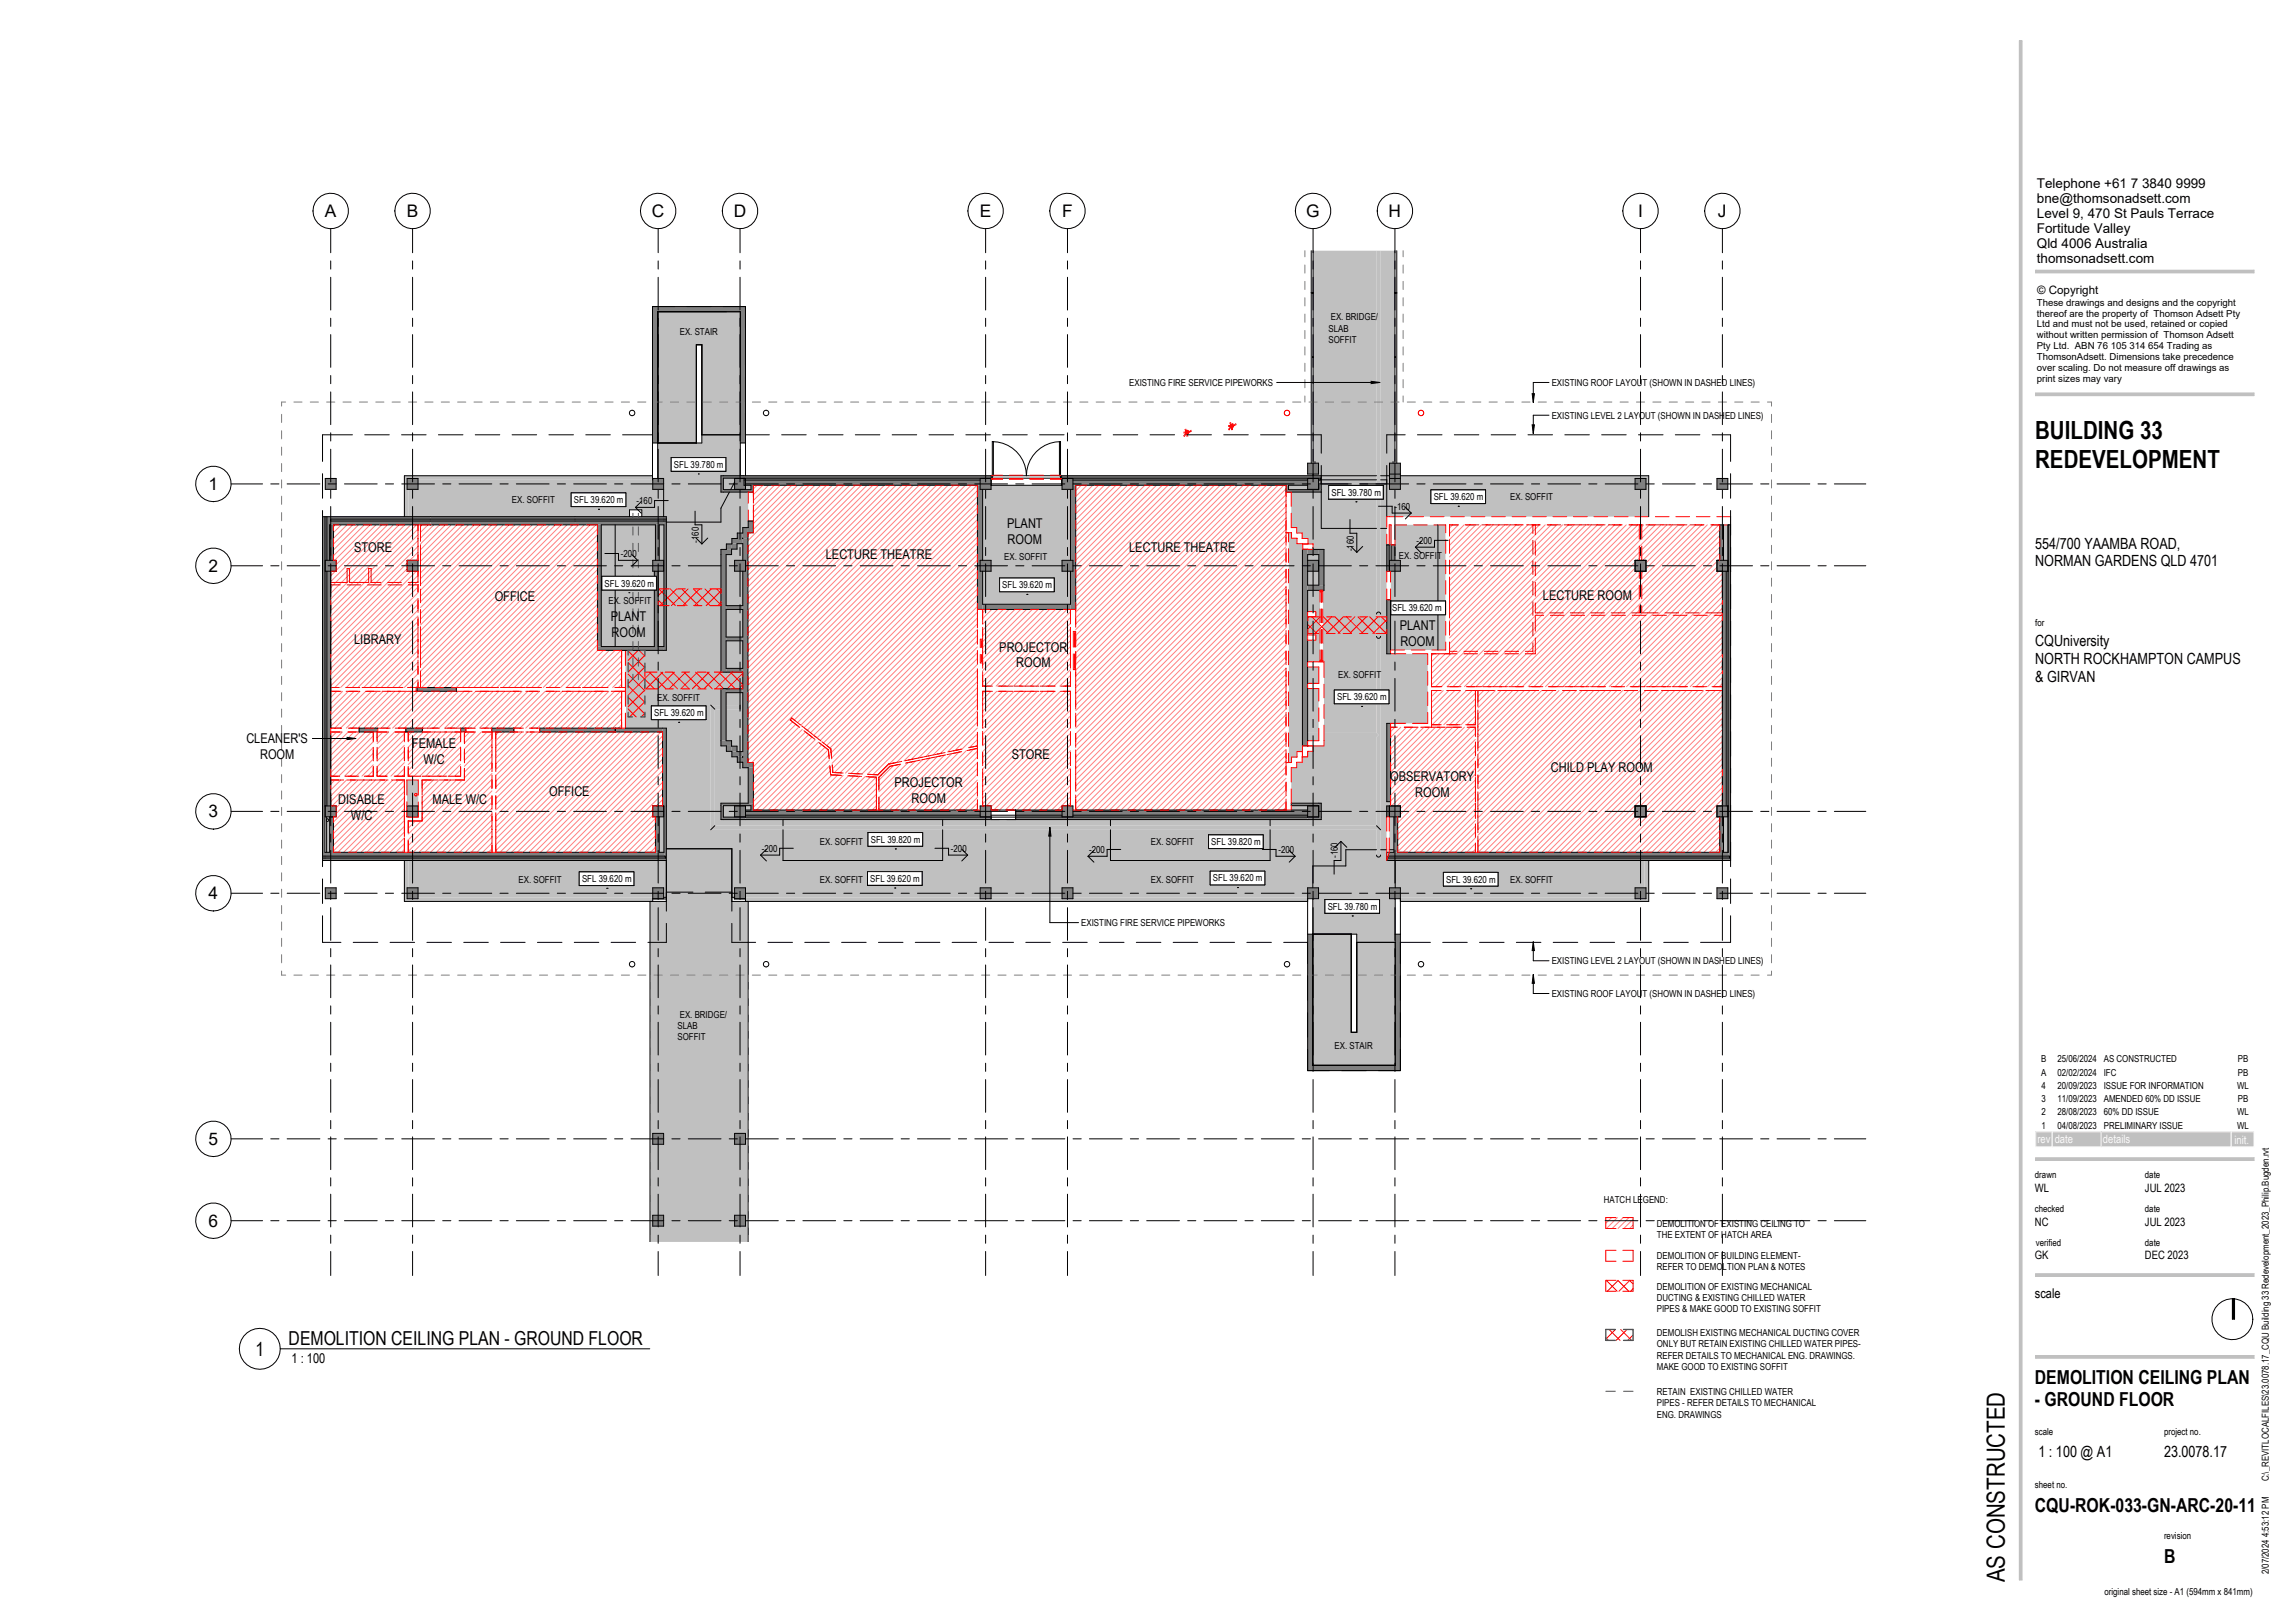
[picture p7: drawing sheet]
<svg xmlns="http://www.w3.org/2000/svg" width="841mm" height="594mm" viewBox="0 0 841 594" stroke-linecap="round" stroke-linejoin="round" font-family="sans-serif">
<defs><g id="words">
<g font-size="9.2">
<text x="745.8" y="160.9">BUILDING 33</text>
<text x="745.8" y="171.4">REDEVELOPMENT</text>
<text x="734.6" y="579.8" transform="rotate(-90 734.6 579.8)">AS CONSTRUCTED</text>
</g>
<g font-size="7.1">
<text x="93.6" y="496.7">1</text>
<text x="105.8" y="492.7">DEMOLITION CEILING PLAN - GROUND FLOOR</text>
<text x="745.7" y="507.2">DEMOLITION CEILING PLAN</text>
<text x="745.7" y="515.2">- GROUND FLOOR</text>
<text x="745.7" y="554.2">CQU-ROK-033-GN-ARC-20-11</text>
<text x="793" y="572.8">B</text>
</g>
<g font-size="6.3">
<text x="119" y="79.4">A</text>
<text x="149" y="79.4">B</text>
<text x="238.9" y="79.4">C</text>
<text x="268.9" y="79.4">D</text>
<text x="359" y="79.4">E</text>
<text x="389.2" y="79.4">F</text>
<text x="478.7" y="79.4">G</text>
<text x="508.9" y="79.4">H</text>
<text x="600.2" y="79.4">I</text>
<text x="629.6" y="79.4">J</text>
<text x="76.4" y="179.5">1</text>
<text x="76.4" y="209.5">2</text>
<text x="76.4" y="299.5">3</text>
<text x="76.4" y="329.5">4</text>
<text x="76.4" y="419.5">5</text>
<text x="76.4" y="449.5">6</text>
</g>
<g font-size="5.6">
<text x="745.8" y="201">554/700 YAAMBA ROAD,</text>
<text x="745.8" y="207.6">NORMAN GARDENS QLD 4701</text>
<text x="745.8" y="236.6">CQUniversity</text>
<text x="745.8" y="243.2">NORTH ROCKHAMPTON CAMPUS</text>
<text x="745.8" y="249.7">&amp; GIRVAN</text>
<text x="747" y="533.9">1 : 100 @ A1</text>
<text x="793" y="533.9">23.0078.17</text>
</g>
<g font-size="4.9">
<text x="746.4" y="69">Telephone +61 7 3840 9999</text>
<text x="746.4" y="74.5">bne@thomsonadsett.com</text>
<text x="746.4" y="80">Level 9, 470 St Pauls Terrace</text>
<text x="746.4" y="85.5">Fortitude Valley</text>
<text x="746.4" y="91">Qld 4006 Australia</text>
<text x="746.4" y="96.5">thomsonadsett.com</text>
<text x="369.1" y="193.4">PLANT</text>
<text x="129.8" y="202.3">STORE</text>
<text x="369.3" y="199.2">ROOM</text>
<text x="413.8" y="202.3">LECTURE THEATRE</text>
<text x="302.6" y="204.7">LECTURE THEATRE</text>
<text x="181.3" y="220.1">OFFICE</text>
<text x="565.4" y="219.9">LECTURE ROOM</text>
<text x="223.8" y="227.4">PLANT</text>
<text x="224.1" y="233.2">ROOM</text>
<text x="513" y="230.7">PLANT</text>
<text x="129.8" y="235.9">LIBRARY</text>
<text x="366.2" y="238.8">PROJECTOR</text>
<text x="513.2" y="236.6">ROOM</text>
<text x="372.4" y="244.6">ROOM</text>
<text x="90.3" y="272.4">CLEANER'S</text>
<text x="151" y="274">FEMALE</text>
<text x="95.3" y="278.2">ROOM</text>
<text x="155.1" y="279.8">W/C</text>
<text x="370.8" y="278">STORE</text>
<text x="509.4" y="286.4">OBSERVATORY</text>
<text x="568.3" y="282.9">CHILD PLAY ROOM</text>
<text x="201.2" y="291.8">OFFICE</text>
<text x="327.8" y="288.4">PROJECTOR</text>
<text x="518.6" y="292.2">ROOM</text>
<text x="124" y="294.6">DISABLE</text>
<text x="158.5" y="294.6">MALE W/C</text>
<text x="334" y="294.2">ROOM</text>
<text x="128.6" y="300.4">W/C</text>
<text x="745.7" y="475.5">scale</text>
<text x="106.8" y="499.5">1 : 100</text>
</g>
<g font-size="4.2">
<text x="746.5" y="107.7">© Copyright</text>
<text x="745.7" y="436.8">WL</text>
<text x="786" y="436.8">JUL 2023</text>
<text x="745.7" y="449.1">NC</text>
<text x="786" y="449.1">JUL 2023</text>
<text x="745.7" y="461.5">GK</text>
<text x="786" y="461.5">DEC 2023</text>
</g>
<g font-size="4.2" fill="#fafafa">
<text x="746.6" y="419">rev</text>
<text x="752.9" y="419">date</text>
<text x="770.6" y="419">details</text>
<text x="818.8" y="419.1">init.</text>
</g>
<g font-size="3.5">
<text x="746.4" y="112.1">These drawings and designs and the copyright</text>
<text x="487.7" y="117.4">EX. BRIDGE/</text>
<text x="746.4" y="116">thereof are the property of Thomson Adsett Pty</text>
<text x="746.4" y="120">Ltd and must not be used, retained or copied</text>
<text x="249.1" y="122.9">EX. STAIR</text>
<text x="486.8" y="121.6">SLAB</text>
<text x="486.8" y="125.7">SOFFIT</text>
<text x="746.4" y="124">without written permission of Thomson Adsett</text>
<text x="746.4" y="127.9">Pty Ltd. ABN 76 105 314 654 Trading as</text>
<text x="746.4" y="131.9">ThomsonAdsett. Dimensions take precedence</text>
<text x="746.4" y="135.9">over scaling. Do not measure off drawings as</text>
<text x="413.8" y="141.4">EXISTING FIRE SERVICE PIPEWORKS</text>
<text x="568.6" y="141.4">EXISTING ROOF LAYOUT (SHOWN IN DASHED LINES)</text>
<text x="746.4" y="139.8">print sizes may vary</text>
<text x="568.6" y="153.4">EXISTING LEVEL 2 LAYOUT (SHOWN IN DASHED LINES)</text>
<text x="247" y="171.4">SFL 39.780 m</text>
<text x="187.6" y="184.4">EX. SOFFIT</text>
<text x="210.3" y="184.4">SFL 39.620 m</text>
<text x="233.3" y="184.8">-160</text>
<text x="487.9" y="181.7">SFL 39.780 m</text>
<text x="525.4" y="183.3">SFL 39.620 m</text>
<text x="553.4" y="183.3">EX. SOFFIT</text>
<text x="511" y="186.9">-160</text>
<text x="256.1" y="198.9" transform="rotate(-90 256.1 198.9)">-160</text>
<text x="496.1" y="202" transform="rotate(-90 496.1 202)">-160</text>
<text x="519.1" y="199.4">-200</text>
<text x="227.5" y="204.2">-200</text>
<text x="368" y="205.1">EX. SOFFIT</text>
<text x="512.6" y="204.7">EX. SOFFIT</text>
<text x="221.6" y="215">SFL 39.620 m</text>
<text x="367.3" y="215.6">SFL 39.620 m</text>
<text x="223" y="221.3">EX. SOFFIT</text>
<text x="510.1" y="224">SFL 39.620 m</text>
<text x="745.8" y="229.4">for</text>
<text x="490.4" y="248.4">EX. SOFFIT</text>
<text x="240.8" y="257">EX. SOFFIT</text>
<text x="490" y="256.6">SFL 39.620 m</text>
<text x="239.7" y="262.5">SFL 39.620 m</text>
<text x="300.5" y="309.6">EX. SOFFIT</text>
<text x="319.1" y="308.8">SFL 39.820 m</text>
<text x="421.7" y="309.6">EX. SOFFIT</text>
<text x="443.9" y="309.7">SFL 39.820 m</text>
<text x="279.1" y="312.2">-200</text>
<text x="348.5" y="312.2">-200</text>
<text x="399.1" y="312.7">-200</text>
<text x="468.5" y="312.7">-200</text>
<text x="490.3" y="314.4" transform="rotate(-90 490.3 314.4)">-160</text>
<text x="190" y="323.4">EX. SOFFIT</text>
<text x="213.3" y="323.3">SFL 39.620 m</text>
<text x="300.5" y="323.4">EX. SOFFIT</text>
<text x="318.9" y="323.2">SFL 39.620 m</text>
<text x="421.7" y="323.4">EX. SOFFIT</text>
<text x="444.5" y="323">SFL 39.620 m</text>
<text x="529.9" y="323.5">SFL 39.620 m</text>
<text x="553.4" y="323.4">EX. SOFFIT</text>
<text x="486.5" y="333.4">SFL 39.780 m</text>
<text x="396.2" y="339.3">EXISTING FIRE SERVICE PIPEWORKS</text>
<text x="568.6" y="353.3">EXISTING LEVEL 2 LAYOUT (SHOWN IN DASHED LINES)</text>
<text x="568.6" y="365.3">EXISTING ROOF LAYOUT (SHOWN IN DASHED LINES)</text>
<text x="248.3" y="377.1">SLAB</text>
<text x="249.1" y="372.9">EX. BRIDGE/</text>
<text x="248.3" y="381.2">SOFFIT</text>
<text x="489" y="384.3">EX. STAIR</text>
<text x="748" y="389.3">B</text>
<text x="753.9" y="389.3">25/06/2024</text>
<text x="770.9" y="389.3">AS CONSTRUCTED</text>
<text x="820" y="389.3">PB</text>
<text x="748" y="394.2">A</text>
<text x="753.9" y="394.2">02/02/2024</text>
<text x="770.9" y="394.2">IFC</text>
<text x="820" y="394.2">PB</text>
<text x="748.1" y="399">4</text>
<text x="753.9" y="399">20/09/2023</text>
<text x="770.9" y="399">ISSUE FOR INFORMATION</text>
<text x="819.8" y="399">WL</text>
<text x="748.1" y="403.9">3</text>
<text x="753.9" y="403.9">11/09/2023</text>
<text x="770.9" y="403.9">AMENDED 60% DD ISSUE</text>
<text x="820" y="403.9">PB</text>
<text x="748.1" y="413.6">1</text>
<text x="748.1" y="408.7">2</text>
<text x="753.9" y="413.6">04/08/2023</text>
<text x="753.9" y="408.7">28/08/2023</text>
<text x="770.9" y="413.6">PRELIMINARY ISSUE</text>
<text x="770.9" y="408.7">60% DD ISSUE</text>
<text x="819.8" y="413.6">WL</text>
<text x="819.8" y="408.7">WL</text>
<text x="745.7" y="431.7">drawn</text>
<text x="786" y="431.7">date</text>
<text x="587.7" y="440.8">HATCH LEGEND:</text>
<text x="607.2" y="449.6">DEMOLITION OF EXISTING CEILING TO</text>
<text x="745.7" y="444.2">checked</text>
<text x="786" y="444.2">date</text>
<text x="607.2" y="453.8">THE EXTENT OF HATCH AREA</text>
<text x="607.2" y="461.2">DEMOLITION OF BUILDING ELEMENT-</text>
<text x="746" y="456.5">verified</text>
<text x="786" y="456.5">date</text>
<text x="607.2" y="465.4">REFER TO DEMOLTION PLAN &amp; NOTES</text>
<text x="607.2" y="472.6">DEMOLITION OF EXISTING MECHANICAL</text>
<text x="607.2" y="476.8">DUCTING &amp; EXISTING CHILLED WATER</text>
<text x="607.2" y="480.9">PIPES &amp; MAKE GOOD TO EXISTING SOFFIT</text>
<text x="607.2" y="489.6">DEMOLISH EXISTING MECHANICAL DUCTING COVER</text>
<text x="607.2" y="493.8">ONLY BUT RETAIN EXISTING CHILLED WATER PIPES-</text>
<text x="607.2" y="497.9">REFER DETAILS TO MECHANICAL ENG. DRAWINGS.</text>
<text x="607.2" y="502.1">MAKE GOOD TO EXISTING SOFFIT</text>
<text x="607.2" y="511.2">RETAIN EXISTING CHILLED WATER</text>
<text x="607.2" y="515.3">PIPES - REFER DETAILS TO MECHANICAL</text>
<text x="607.2" y="519.5">ENG. DRAWINGS</text>
<text x="745.7" y="525.9">scale</text>
<text x="793" y="525.9">project no.</text>
<text x="745.7" y="545.4">sheet no.</text>
<text x="831.5" y="542.9" transform="rotate(-90 831.5 542.9)">C:\_REVITLOCALFILES\23.0078.17_CQU Building 33 Redevelopment_2023_Philip.Bugden.rvt</text>
<text x="793" y="564">revision</text>
<text x="831.5" y="576.9" transform="rotate(-90 831.5 576.9)">2/07/2024 4:53:12 PM</text>
<text x="771.2" y="584.6">original sheet size - A1 (594mm x 841mm)</text>
</g>
</g></defs>
<g fill="#808080">
<path d="M119.2 175.3h4v4h-4z"/>
<path d="M149.2 175.3h4v4h-4z"/>
<path d="M239.2 175.3h4v4h-4z"/>
<path d="M269.2 175.3h3.5v.6l.5 .3v3.1h-4z"/>
<path d="M359.2 175.3h4v4h-4z"/>
<path d="M389.2 175.3h4v4h-4z"/>
<path d="M479.2 175.3h4v4h-4z"/>
<path d="M509.2 175.3h4v4h-4z"/>
<path d="M599.2 175.3h4v4h-4z"/>
<path d="M629.2 175.3h4v4h-4z"/>
<path d="M629.2 205.3h4v4h-4z"/>
<path d="M599.2 205.3h4v4h-4z"/>
<path d="M509.2 205.3h4v4h-4z"/>
<path d="M479.2 205.3h4v4h-4z"/>
<path d="M389.2 205.3h4v4h-4z"/>
<path d="M359.2 205.3h4v4h-4z"/>
<path d="M269.2 205.3h4v4h-4z"/>
<path d="M239.2 205.3h4v4h-4z"/>
<path d="M149.2 205.3h4v4h-4z"/>
<path d="M119.2 205.3h4v4h-4z"/>
<path d="M119.2 295.3h4v4h-4z"/>
<path d="M149.2 295.3h4v4h-4z"/>
<path d="M119.2 325.3h4v4h-4z"/>
<path d="M149.2 325.3h4v4h-4z"/>
<path d="M239.2 295.3h4v4h-4z"/>
<path d="M239.2 325.3h4v4h-4z"/>
<path d="M269.2 325.3h4v4h-4z"/>
<path d="M269.2 295.3h4v4h-4z"/>
<path d="M359.2 295.3h4v4h-4z"/>
<path d="M389.2 295.3h4v4h-4z"/>
<path d="M389.2 325.3h4v4h-4z"/>
<path d="M359.2 325.3h4v4h-4z"/>
<path d="M479.2 295.3h4v4h-4z"/>
<path d="M509.2 295.3h4v4h-4z"/>
<path d="M509.2 325.3h4v4h-4z"/>
<path d="M479.2 325.3h4v4h-4z"/>
<path d="M599.2 325.3h4v4h-4z"/>
<path d="M629.2 325.3h4v4h-4z"/>
<path d="M629.2 295.3h4v4h-4z"/>
<path d="M239.2 415.3h4v4h-4z"/>
<path d="M239.2 445.3h4v4h-4z"/>
<path d="M269.2 445.3h4v4h-4z"/>
<path d="M269.2 415.3h4v4h-4z"/>
</g>
<path d="M406.9 304.1v11.2h58.5v-11.2zM286.9 304.1v11.2h58.5v-11.2zM406.9 300.3v2.3h58.5v-2.3zM286.9 300.3v2.3h58.5v-2.3zM526.9 192.3v45.9h2.9v-45.9zM220.3 192.3v44.6h5.1v-44.6z" fill="#c0c0c0"/>
<g fill="#808080">
<path d="M118.2 314.4h125.7l.3 .9h-126z"/>
<path d="M119.1 312.3h124.2l.4 1.4h-124.6z"/>
<path d="M118.2 313.7h125.5l.2 .7h-125.7z"/>
<path d="M243.3 295.3h.9v20l-.9-3z"/>
<path d="M275.2 294.3h.9v2.5h-.9z"/>
<path d="M264.2 294.3h11v.9h-11z"/>
<path d="M264.2 295.2h.9v5.1h-.9z"/>
<path d="M265.1 299.4h8.1v.9h-8.1z"/>
<path d="M483.3 294.3h.9v5.1h-.9z"/>
<path d="M473.2 294.3h10.1v.9h-10.1z"/>
<path d="M508.4 314.4h125.5l.3 .9h-126z"/>
<path d="M509.1 312.3h124.2l.4 1.4h-125z"/>
<path d="M508.7 313.7h125l.2 .7h-125.5z"/>
<path d="M633.3 295.3h.9v20l-.9-3z"/>
</g>
<path d="M509.1 189.3h125.1v3h-125.1z" fill="#fff"/>
<g fill="#808080">
<path d="M471.3 177.8h.9v2.5h-.9z"/>
<path d="M472.2 179.4h12v.9h-12z"/>
<path d="M484.2 174.3v5.1h-.9v-1.6z"/>
<path d="M391.2 174.3h93l-.3 .9h-92.7z"/>
<path d="M391.2 175.2h92.7l-.1 .7h-.6v-.6h-4v.6h-86v-.6z"/>
<path d="M393.2 175.9v1.9h86v-1.9zM483.2 175.9l.1 1.9 .5-1.9z"/>
<path d="M389 174.3v.9h2.2v-.9zM272.7 174.3v.9h90.5v-.9z"/>
<path d="M272.7 175.2v.7h86.5v-.6h4v.6v-.7zM389 175.2v.7l.2-.6h2z"/>
<path d="M389 175.9l.2 1.9zM272.7 175.9l.5 .3v1.6h86v-1.9zM363.2 175.9v1.9z"/>
</g>
<path d="M363.2 175.4h.3v.3h25.2v-.3h.3v2.4h-25.8z" fill="#fff"/>
<g fill="#808080">
<path d="M264.2 174.3h.9v6h-.9z"/>
<path d="M265.1 179.4h11v.9h-11z"/>
<path d="M275.2 177.8h.9v1.6h-.9z"/>
<path d="M243.3 190.9h.9v47.4h-.9z"/>
<path d="M210.7 189.3h33.5v.9h-33.5z"/>
<path d="M210.7 190.9h32.6v1.4h-32.6z"/>
<path d="M210.7 190.2h33.5v.7h-33.5z"/>
<path d="M121.2 192.3h1v13h-1z"/>
<path d="M118.2 189.3h.9v106h-.9z"/>
<path d="M119.1 189.3h.7v16h-.6v4h.6v86h-.7z"/>
<path d="M120.8 299.4h1.4v12.9h-1.4z"/>
<path d="M240.2 299.3h1.4v13h-1.4z"/>
<path d="M242.8 266.8h1.4v28.5h-1.4z"/>
<path d="M119.8 209.3v86h1.4v-86zM119.8 189.3v16h1.4v-16z"/>
</g>
<g fill="#fff">
<path d="M121.2 251.9h31.3v1.4h-31.3z"/>
<path d="M227.8 238.3h1.4v13.6h-1.4z"/>
</g>
<g fill="#808080">
<path d="M218.9 236.9h24.4v1.4h-24.4z"/>
<path d="M218.9 192.3h1.4v44.6h-1.4z"/>
<path d="M239.8 209.3h1.4v27.6h-1.4z"/>
<path d="M240.2 192.3h1.4v13h-1.4z"/>
</g>
<g fill="#fff">
<path d="M180.3 268.2h1.4v44.1h-1.4z"/>
<path d="M168.8 268.2h1.4v17.6h-1.4z"/>
<path d="M121.2 284.4h47.6v1.4h-47.6z"/>
<path d="M148.2 268.2h1.4v16.2h-1.4z"/>
<path d="M148.2 299.3h1.4v13h-1.4z"/>
<path d="M149.6 299.4h5.1v1.4h-5.1z"/>
<path d="M153.3 285.8h1.4v13.6h-1.4z"/>
<path d="M136.8 268.2h1.4v16.2h-1.4z"/>
</g>
<path d="M358.2 177.8h1v1.5h.9v26h-.9v4h.9v14h-1.9z" fill="#808080"/>
<path d="M274.2 180.3h1.9v10.6h-1.9z" fill="#fff"/>
<g fill="#808080">
<path d="M272.2 193.3h1.9v3.9h-1.9z"/>
<path d="M270.2 195.3h2v1.9h-2z"/>
<path d="M270.2 197.2l1.9 .1z"/>
<path d="M268.2 197.3h4v1.9h-4z"/>
<path d="M268.2 199.2h1.9v2h-1.9z"/>
<path d="M266.2 199.3h2v1.9h-2z"/>
<path d="M266.2 201.2h1.9v2h-1.9z"/>
<path d="M264.2 201.3h2v1.9h-2z"/>
<path d="M264.2 203.2h1.9v43.1h-1.9z"/>
<path d="M274.1 193.3l.1 1.9z"/>
<path d="M264.2 271.4h3.9v1.9h-3.9z"/>
<path d="M266.2 273.3h1.9v2h-1.9z"/>
<path d="M268.1 273.4h2v1.9h-2z"/>
<path d="M268.2 275.3h1.9v2h-1.9z"/>
<path d="M270.1 275.4h2.1v1.9h-2.1z"/>
<path d="M270.2 277.3h1.9v2h-1.9z"/>
<path d="M272.1 277.4l.1 1.9z"/>
<path d="M272.2 197.2h1.9v84.1h-1.9v-72h1v-4h-1z"/>
<path d="M274.1 279.4h2v1.9h-2z"/>
<path d="M274.2 281.3h1.9v13h-1.9z"/>
<path d="M266.1 221.9h6.1v1.4h-6.1z"/>
<path d="M266.1 233.4h6.1v1.4h-6.1z"/>
<path d="M266.1 244.9h6.1v1.4h-6.1z"/>
<path d="M266.1 252.4h6.1v1.4h-6.1z"/>
</g>
<g fill="#fff">
<path d="M479.2 271.4h6v1.9h-6z"/>
<path d="M479.3 273.3h1.9v2h-1.9z"/>
<path d="M473.3 277.4h3.9v1.9h-3.9z"/>
<path d="M471.3 281.3h1.9v15.5h-1.9z"/>
</g>
<path d="M479.2 214.4h6v1.9h-6z" fill="#808080"/>
<g fill="#fff">
<path d="M479.2 224.1h3v1.9h-3z"/>
<path d="M479.2 242.5h4.1v1.9h-4.1z"/>
<path d="M479.2 250.4h4.1v1.9h-4.1z"/>
<path d="M473.3 279.3h1.9v2h-1.9z"/>
<path d="M471.3 279.4h2v1.9h-2z"/>
<path d="M479.2 273.4l.1 1.9z"/>
</g>
<path d="M477.3 201.3h1.9v72h-1.9z" fill="#808080"/>
<g fill="#fff">
<path d="M475.3 275.4h2v1.9h-2z"/>
<path d="M475.3 277.3l1.9 .1z"/>
</g>
<path d="M479.2 201.3h4.1v1.9h-4.1z" fill="#808080"/>
<g fill="#fff">
<path d="M479.3 199.3h1.9v2h-1.9z"/>
<path d="M473.3 195.3h3.9v1.9h-3.9z"/>
<path d="M471.3 180.3h1.9v13h-1.9z"/>
<path d="M473.3 193.3h1.9v2h-1.9z"/>
<path d="M471.3 193.3h2v1.9h-2z"/>
<path d="M477.4 199.3h1.9v1.9h-1.9z"/>
<path d="M475.3 197.3h4v1.9h-4z"/>
<path d="M475.3 197.2l1.9 .1z"/>
</g>
<g fill="#808080">
<path d="M393.2 177.8h1v45.5h-1.9v-14h.9v-4h-.9v-26h.9z"/>
<path d="M273.2 299.4h90v.9h-90z"/>
<path d="M273.2 296.8h86v1.9h-86z"/>
<path d="M273.2 298.7h86v.6l4 .1h-90z"/>
</g>
<path d="M479.2 232.7h3v1.9h-3z" fill="#fff"/>
<path d="M360.1 221.4h32.2v1.9h-32.2z" fill="#808080"/>
<path d="M360.1 251.4h32.2v1.9h-32.2z" fill="#fff"/>
<g fill="#808080">
<path d="M509.8 199.7h1.4v5.6h-1.4z"/>
<path d="M630.2 192.3h1.4v13h-1.4z"/>
<path d="M631.2 209.3h1.4v86h-1.4z"/>
<path d="M633.3 209.3h.9v86h-.9z"/>
<path d="M632.6 209.3h.7v86h-.7z"/>
<path d="M630.2 299.3h1.4v13h-1.4z"/>
<path d="M510.8 299.3h1.4v13h-1.4z"/>
<path d="M508.2 265.1h1.4v28.7h-1.4z"/>
</g>
<g fill="#fff">
<path d="M509.6 265.1h15v1.4h-15z"/>
<path d="M523.2 239.6h1.4v25.5h-1.4z"/>
<path d="M509.6 238.2h21.6v1.4h-21.6z"/>
</g>
<path d="M508.2 219.8h1.4v19.8h-1.4z" fill="#808080"/>
<g fill="#fff">
<path d="M529.8 192.3h1.4v45.9h-1.4z"/>
<path d="M524.6 251.6h106.6v1.4h-106.6z"/>
<path d="M239.2 329.4h5v.9h-5z"/>
<path d="M268.2 328.8h.9v1.5h-.9z"/>
<path d="M269.1 329.4h4.1v.9h-4.1z"/>
<path d="M239.1 175.3l.1 .5z"/>
</g>
<path d="M239.1 112.3h1.9v50h-1.9z" fill="#808080"/>
<path d="M239.1 162.3h1.9v13h-1.9z" fill="#fff"/>
<path d="M271.3 112.3h1.9v50h-1.9z" fill="#808080"/>
<path d="M271.3 175.2l1.4 .1zM271.3 162.3v12h1.9v-12z" fill="#fff"/>
<path d="M244.2 311v19.3h-6v124.8h36v-124.8h-6v-19.3zM269.2 445.3h4v4h-4zM239.2 445.3h4v4h-4zM269.2 415.3h4v4h-4zM239.2 415.3h4v4h-4z" fill="#c0c0c0"/>
<g fill="#808080">
<path d="M118.2 295.3h.9v18.4h-.9z"/>
<path d="M479.2 299.4h5v.9h-5z"/>
<path d="M633.3 192.3h.9v17h-.9z"/>
<path d="M265.1 174.3h7.6v.9h-7.6z"/>
</g>
<g fill="#c0c0c0">
<path d="M244.2 191.3v47h-15v28.5h15v44.2h24v17.8h1v-3.5h4v3.5h86v-3.5h4v3.5h26v-3.5h4v3.5h86v-3.5h1.9v-8h12.1v-5.9h11.2v-7.3h-39v11.2h-58.5v-11.2h-61.5v11.2h-58.5v-11.2h-26.5v-45.7h3.8v-6.1l8 .1v-6.1h-8v-45h2v-2h2v-2h2v-2h2v-2h2v-13h-6.9l-3.1 5.9v5.1zM149.7 315.3v10h3.5v3.5h86v-3.5h4v3.5h1v-13.5zM511.3 315.3v10h1.9v3.5h86v-3.5h3.5v-10zM243.2 295.3v4h-1.6v13h1.7zM119.7 299.3v1a.44 .44 0 0 1 .6-.1 .44 .44 0 0 1 0 .7 .44 .44 0 0 1-.6-.1v11.5h1.1v-12.9l1.4-.1zM633.2 295.3v4h-1.6v13h1.6zM505.9 193.6v117.8h2.3v-16.1h.9v16.1h1.7v-12.1h-1.6v-4h.4v-1.5h-1.4v-28.7h15v-25.5h-15v-46zM481.2 273.3v2h-2v2h-2v2h-2v2h-2v13h11v6h-18.8v2.3h39v-32.5h-19.2v3.2zM345.4 300.3v2.3h61.5v-2.3zM261.9 259.9v42.7h25v-2.3h-22.7v-6h10v-13h-2v-2h-2v-2h-2v-2h-2v-2h-2v-13.4zM473.2 295.2v1.6h6v-1.5h4v4l-4 .1h4.1v-4.2zM149.1 285.8v13.5l.1-4h4v4l-3.6 .1h3.7v-13.6zM265.1 295.2v4.2h8.1l-4-.1v-4h4v1.5h2v-1.6zM151.9 291.2a.45 .45 0 0 1 .9 0 .45 .45 0 0 1-.9 0zM472.2 195.2v84.2h1.1v-2h2v-2h2v-74.1l2-.1h-1.9v-2h-2.1v-2h-2v-2zM266.1 253.8v4.6h5.1v1.5h-5.1v11.5h2v2h2v2h2.1v-21.6zM479.2 270.1v1.3h4.1v-1.3zM473.2 180.3v13h2v2h2v2h2.1v2h1.9v2h4v15h-.5v26.2h.5v26.1h19.2v-75h-20.2v-13.3zM479.2 252.3v16.3h4.1v-16.3zM152.5 251.9v1.4h.3v-1.4zM479.2 244.4v6h4.1v-6zM266.1 234.8v10.1h6.1v-10.1zM479.2 216.3v7.8h3v1.9h-3v6.7h3v1.9h-3v7.9h4.5v-26.2zM511.2 192.3v13h2v4h-3.6v28.9h17.3v-45.9zM241.6 192.3v13h1.6v4h-2v27.6h2.1v-44.6zM225.4 192.3v44.6h14.4v-27.6h-.6v-4h1v-13zM266.1 223.3v10.1h6.1v-10.1zM268.1 201.2v2h-2v18.7h6.1v-12.6h-3v-4h3v-6.1h-2.1v2zM360.1 179.3v26h3.1v4h-3.1v12.1h32.2v-12.1h-3.1v-4h3.1v-26h-3.1v-1.5h-26v1.5zM479.2 203.2v2.1h4v4h-4v5.1h4.1v-11.2zM631.6 192.3v13h1.6v4v-17zM509.1 192.3l.1 17v-4h.6v-13zM153.2 175.8v3.5h-3.5v10h81v-2.5h4.5v2.5h8v-10h-4v-3.5zM508.2 174.3v15h96v-15h-91v5h-4v-5zM269.2 176.7l-1.4 2.7h7.4v-1.6h-2v1.5h-4zM472.2 177.8v1.6h11.1v-1.6l-.1 1.5h-4v-1.5zM599.2 175.3h4v4h-4z"/>
<path d="M148.2 315.3v15h91v-1.5h-86v.5h-4v-4h.5v-10zM273.2 328.8v1.5h206v-1.5h-86v.5h-4v-.5h-26v.5h-4v-.5zM513.2 328.8v1.5h91v-15h-1.5v10h.5v4h-4v-.5zM148.2 174.3v15h1.5v-10h-.5v-4h4v.5h85.9v-1.5zM505.9 174.3v1.5h2.3v-1.5zM484.2 174.3v1.5h20.2v-1.5z"/>
</g>
<path d="M241 112.3h30.3v1.9h-30.3z" fill="#808080"/>
<path d="M241 162.3v13h2.2v14h1v2h20v-5.1l3.1-5.9h-3.1v-6h7.1v-15h-14.1v3zM265.1 175.2v4.2h2.7l1.4-2.7v-1.4h2.1z" fill="#c0c0c0"/>
<path d="M479.2 342.3h1.9v50h-1.9z" fill="#808080"/>
<path d="M479.2 329.3h1.9v13h-1.9z" fill="#fff"/>
<path d="M511.3 342.3h1.9v50h-1.9z" fill="#808080"/>
<path d="M511.3 329.3h1.9v13h-1.9z" fill="#fff"/>
<path d="M481.1 390.4h30.2v1.9h-30.2z" fill="#808080"/>
<g fill="#c0c0c0">
<path d="M481.1 317.3v8h2.1v4h-2.1v13h16.1v3h14.1v-16h-2.1v-4h2.1v-10h-3.1v-3.9h-2.3v1.9a.75 .75 0 0 1-.8 .8 .75 .75 0 0 1-.7-.9v-1.8h-11.2v5.9zM509.1 311.4v.9h1.7v-.9z"/>
<path d="M484.2 175.8v17.8h20.2v-17.8zM505.9 175.8v17.8h2.3v-17.8zM505.9 91.9v82.4h3.3v-4.6h1.3v-.6h.7v-77.2zM481.2 91.9v77.2h.7v.6h1.3v4h-2v.6h23.2v-82.4z"/>
</g>
<g fill="#fff">
<circle cx="231.6" cy="353.3" r="1"/>
<circle cx="280.7" cy="353.3" r="1"/>
<circle cx="471.6" cy="353.3" r="1"/>
<circle cx="520.7" cy="353.3" r="1"/>
<circle cx="231.6" cy="151.3" r="1"/>
<circle cx="280.7" cy="151.3" r="1"/>
<circle cx="471.6" cy="151.3" r="1"/>
<circle cx="520.7" cy="151.3" r="1"/>
</g>
<g fill="#808080">
<path d="M479.2 169.7h4v4h-4z"/>
<path d="M509.2 169.7h4v4h-4z"/>
</g>
<g fill="#fff">
<path d="M480.5 107.3v62.4h1.4v-.6h-.7v-61.7z"/>
<path d="M480.5 91.9v15.4h.7v-15.4z"/>
<path d="M511.2 107.3v61.8h-.7v.6h1.4v-62.4z"/>
<path d="M511.2 91.9v15.3l.7 .1v-15.4z"/>
</g>
<path d="M483.3 201.3h1.9v13.1h-1.9z" fill="#808080"/>
<g fill="#fff">
<path d="M153.2 192.3h.9v59.6h-.9z"/>
<path d="M121.2 213.4h32v.9h-32z"/>
<path d="M135.1 208.3h.9v5.1h-.9z"/>
<path d="M127.2 208.3h.9v5.1h-.9z"/>
<path d="M290.1 263.1l14.3 11.3 .2 1.2-15-11.8z"/>
<path d="M303.6 274.8l1 .8 .7 8.4-.9-.1z"/>
<path d="M305.2 283.1l17.7 .9-.8 .9-.4-.1-16.4-.8z"/>
<path d="M321.7 283.9l3.9-3.9 1.6-.3-4.3 4.3z"/>
<path d="M326.1 280.8l1.1-1.1 31-6.4v.9z"/>
<path d="M321.2 284.8l.9 .1v11.9h-.9z"/>
<path d="M524.6 265.6h16.1v.9h-16.1z"/>
<path d="M540.7 253h.9v59.3h-.9z"/>
<path d="M148.2 285.8h.9v13.5h-.9z"/>
</g>
<path d="M599.2 295.3h4v4h-4z" fill="#808080"/>
<g fill="#fff">
<path d="M392.3 223.3v72h.9v1.5h1v-73.5zM393.3 231.4h.8v14h-.8z"/>
<path d="M358.2 223.3v73.5h1v-1.5h.9v-72zM359.2 234.2h.8v8.7h-.8z"/>
</g>
<g fill="#808080">
<path d="M121.2 189.3h36.5v.9h-36.5z"/>
<path d="M121.2 190.9h36.5v1.4h-36.5z"/>
<path d="M121.2 190.2h36.5v.7h-36.5z"/>
<path d="M157.7 189.3h53v.9h-53z"/>
<path d="M157.7 190.9h53v1.4h-53z"/>
<path d="M157.7 190.2h53v.7h-53z"/>
</g>
<g fill="#fff">
<path d="M178.9 251.9h40v1.4h-40z"/>
<path d="M483.3 242.5h1.9v28.9h-1.9z"/>
<path d="M484.2 216.8l.1 25.2z"/>
<path d="M483.7 216.3h1v.5h-1z"/>
<path d="M483.7 242h1v.5h-1z"/>
<path d="M508.2 189.3h.9v10.4h-.9z"/>
<path d="M509.8 192.3h1.4v7.4h-1.4z"/>
<path d="M227.8 253.3h1.4v13.5h-1.4z"/>
<path d="M484.3 216.8v25.2h.4v-25.2zM483.7 216.8v25.2h.5v-25.2z"/>
</g>
<path d="M225.5 266.8h17.3v1.4h-17.3z" fill="#808080"/>
<path d="M138.4 266.8h10.3v1.4h-10.3z" fill="#fff"/>
<path d="M197.8 266.8h27.7v1.4h-27.7z" fill="#808080"/>
<g fill="#fff">
<path d="M218.9 251.9h10.3v1.4h-10.3z"/>
<path d="M167.2 251.9h11.7v1.4h-11.7z"/>
</g>
<path d="M264.2 252.3h1.9v19.1h-1.9z" fill="#808080"/>
<g fill="#fff">
<path d="M359.2 234.2h.8v8.7h-.8z"/>
<path d="M393.3 231.4h.8v14h-.8z"/>
<path d="M451.3 156.6l.4 .9 1.7 .7-1.6-.3 1.7 .6 .1 .3-1.7-.2 1.8 .6 .1 .5-1.9-.3 2 .7v.7l-1.9-.3 1.9 .8 .1 .8-1.8-.5 1.8 1 .1 .9-1.7-.7 1.7 1.3 .1 .8-1.6-.9 .2 .4 1.4 1-.5 .9-.7-1 .2 1.3-.4-.2-.4-1-.2 1.2-.8-.7 .9-1.4-.1-.4-1 1.4-.2-.8 .9-1.8-1.1 1.2-.3-.8 1.2-1.6-1.3 1.1-.2-.8 1.4-1.5-1.5 1-.2-.7 1.5-1.3-1.6 1v-.6l1.5-1.3-1.4 .9v-.4l1.3-1.1-.6 .3 .7-.8z"/>
<path d="M451.4 155.9l1.9 .4 1.5-1.3 .2 .1-1.3 1.5 1.6-1.5 .4 .3-1.2 1.4 1.6-1.5 .7 .2-1.4 1.8 1.8-1.6 .7 .4-1.4 1.6 1.9-1.4 .9 .5-1.6 1.4 2.1-1.2 .9 .4-1.6 1.3 2.2-1 .9 .5-1.8 1 .5 .1 1.8-.9 .6 1.1h-1.4l1.4 .5-.5 .3-1.1-.1 1 .9-1.1 .4-.9-1.7-.5-.2 .9 1.8-1-.2-1.2-1.9 .5 1.8-1-.3-.8-2.1 .3 2-1-.3-.6-2.1 .2 2-.9-.2-.4-2.2v2l-.5-.3-.5-2.2 .1 2-.4-.3-.3-2-.1 .9-.4-1.2-1.7-.6z"/>
<path d="M434.9 159l.4 .9 1.7 .7-1.6-.3 1.7 .6 .1 .3-1.7-.2 1.8 .6 .1 .5-1.9-.3 2 .7v.7l-1.9-.3 1.9 .8 .1 .9-1.8-.6 1.8 1 .1 .9-1.7-.7 1.7 1.3 .1 .8-1.6-.9 .2 .4 1.4 1-.5 .9-.7-1 .2 1.3-.4-.2-.4-1-.2 1.2-.8-.7 .9-1.4-.1-.4-1 1.4-.2-.8 .9-1.8-1.1 1.2-.3-.8 1.2-1.6-1.3 1.1-.2-.8 1.4-1.5-1.5 1-.2-.7 1.5-1.3-1.6 1v-.6l1.5-1.3-1.4 .9v-.4l1.3-1.1-.6 .3 .7-.8z"/>
<path d="M423.9 156.1l1-.6 1.2 1.4 .5 .1-1.2-1.5h1l1.4 1.6-.7-1.6h.9l1.3 1.8-.8-1.8 1 .1 1 1.9-.5-1.9h.8l.8 2-.4-1.9 .6 .6v-.4l.8 2-.2-1 .2 .1v-.5l-.3-.2 .3 .1 .8 1.7-.2-.7h.3l.3 .9 .8 .1v.3h-.8l-1.4 1.5 .9-1.6-1.2 1.7h-.5l.9-1.8-1.2 1.7h-.7l1-2-1.4 1.9-.8-.2 1.1-1.9-1.5 1.8-1-.3 1.2-1.7-1.7 1.6-.9-.2 1.2-1.5-1.9 1.3-.9-.2 1.5-1.4h-.5l-1.5 1.2-.8-.8 1.3-.4-1.4-.2 .3-.3 1.2-.2z"/>
<path d="M435 158.3l1.9 .4 1.5-1.3 .2 .1-1.3 1.5 1.6-1.5 .4 .3-1.2 1.4 1.6-1.5 .7 .2-1.4 1.8 1.8-1.6 .7 .4-1.4 1.6 1.9-1.4 .9 .5-1.6 1.4 2.1-1.2 .9 .4-1.6 1.3 2.2-1 .9 .5-1.8 1 .5 .1 1.8-.9 .6 1.1h-1.4l1.4 .5-.5 .3-1.1-.1 1 .9-1.1 .4-.9-1.7-.5-.2 .9 1.8-1-.2-1.2-1.9 .5 1.8-1-.3-.8-2.1 .3 2-1-.3-.6-2.1 .2 2-.9-.2-.4-2.2v2l-.5-.3-.5-2.2 .1 2-.3-.3-.4-2-.1 .9-.4-1.1-1.7-.7z"/>
<path d="M360.1 253.3h32.2v42h-3.1v1.5h-26v-1.5h-3.1z"/>
<path d="M360.1 223.3h32.2v28.1h-32.2z"/>
<path d="M394.2 177.8h77.1v119h-77.1z"/>
<path d="M181.7 268.2h61.1v27.1h-3.6v4h1v13h-58.5z"/>
<path d="M154.1 192.3h64.8v46h8.9v13.6h-73.7z"/>
<path d="M121.2 285.8h27v26.5h-26v-13h1v-4h-2z"/>
<path d="M170.2 268.2h10.1v44.1h-30.7v-11.5h5.1v-15h15.5z"/>
<path d="M149.6 268.2h19.2v16.2h-19.2z"/>
<path d="M138.2 268.2h10v16.2h-10z"/>
<path d="M121.2 268.2h15.6v16.2h-15.6z"/>
<path d="M121.2 253.3h106.6v13.5h-106.6z"/>
<path d="M509.6 266.5h31.1v45.8h-28.5v-13h1v-4h-3.6z"/>
<path d="M524.6 253h16.1v12.6h-16.1z"/>
<path d="M453 148.8l.5 1.5-.7-1.2-.3 .6 .7 1.5-.9-1.1-.3 .7 .9 1.4-1-1.1-.3 .6 1 1.3-1-.8-.3 .5 .9 1-.6-.4-.3 .4 .7 .7-.8-.6-.1 .3 .7 .8-1.1-.7 1 1v.7l.2-.5 .8-.2-.5-.1 .7-.2-.1-.3h-.4l.8-.2v-.5h-.5l1-.2v-.6l-.8 .1 1.5-.5 .2-.7-1.3 .3 1.4-.7 .1-.6-1.2 .3 1.3-.8 .2-.7-1.3 .6 1.3-.9-.3-.8-.6 .7 .2-.8-.2-.2-.4 .9-.1-1zM453.1 154.5l.1 .3zM453.6 153.9v.4zM454.2 153l.1 .4 .1-.4zM451.2 153l-.1 .4zM451.8 152.4v.4l-.2-.1z"/>
<path d="M446 161.9v.2l.6 .2v-.4zM447.6 157.8l-.3 .4 1.2 .5-1.4-.2-.4 .5 1.2 .3-1.5-.1-.4 .5 1.2 .2-1.4 .1-.3 .4 1.1 .2-1.2 .2-.3 .6 1.2-.6 .3 .6 .2-.6 .1 1.3 .5-.4 .1-1.5 .2 1.2 .5-.4-.1-1.5 .4 1.3 .5-.4-.3-1.4 .6 1.3 .4-.4-.4-1.5 .6 1.4 .3-.4-.3 .1 .2-.5-.3-.8 .4 .7 .2-.2-.3-.9 .6 .7-.3-.9 1-1.6-1.3 1.3-.6-.1 .4 .3-.5-.1-.2 .2 .3 .2h-.7l-.1-.2-.4 .3 .6 .3zM447.8 157.6l.3 .2 .1-.4zM448.9 157.2l.1 .3z"/>
<path d="M440.3 153.7l.9 .5 .2-.8 .6 1.6-.8 .1-.9 .5 .3 .3 .5-.2 .2 .2 1.1-.9h.5l-1.5 1.4 .9 .2 1.9-1.3-1.2 1.5 .9 .2 1.7-1.6-1.2 1.7 1 .3 1.5-1.8-1.1 1.9 .8 .2 1.4-1.9-1 2h.7l1.2-1.7-.9 1.8h.5l1.2-1.7-.9 1.6 1.4-1.6h.8v-.2l-.8-.1-.3-.9h-.3l.2 .7-.8-1.7-.4-.1 .4 .2v.4h-.2l.2 1-.8-2v.4l-.6-.6 .4 1.9-.8-2h-.8l.5 1.9-1-1.9-1-.1 .8 1.8-1.3-1.8h-.9l.7 1.5-1.4-1.5h-1l1.2 1.5 1 .1-.1 .4-1.5-.3 .1-.3-1.2-1.4zM440.9 154.4v.5l.2-.5z"/>
<path d="M446.6 146.5l.4 1.3-.9-.8-.2 1.1 1.7 .5 .2 .3-1.8-.4 .3 .8 2 .7-1.7-.1 .3 .8 2 .4h-1.8l.3 .9 2 .2-1.9 .2 .2 .7 2.1 .1-1.9 .3 .3 .4v-.4l.2 .4 1.7 .1-1 .1 .2 .5h1.1l-1.1 .1 .2 .3h1.1l.7 1.3-.2-1.7-.4-.4 .2 .2 .8-1.3-.3-.2-.7 .8 1-1.6-.1-.6-1.3 1.4 1.1-1.7-.4-.6-1.2 1.4 .9-1.8-.4-.7-1 1.4 .7-1.8-.5-.8-.7 1.5 .4-2-.5-.7-.6 1.7-.1-.4 .4-1.7-1-.4 .2 1.2zM448.8 154.8l.1 .1zM448.5 154.2l.1 .3h.4v-.4zM451.1 154.2l.1 .3zM451.4 153.8l.1 .3zM451.8 152.5l-.2 .2 .2 .1z"/>
<path d="M451.3 156.2l-.2 .3 .6 .1 .1-.2zM451 155.7l-.1 .8 .3-.4zM451.7 155.8l.1 .2zM451.3 155.6l.2 .3 .1-.3z"/>
<path d="M455.1 156.1l-.1 .1zM453.7 153l.1 1.8-.3-1.1-.3 .1v1.3l-.1-.7-.3 .1 .1 .8-1 .7 1.1-.4 .7 .4 .2-.2-.4-.3 .5 .3 .3-.3-.3-.3 .3 .2 .5-.4 .2 .1-.4 .5h.2l.4-.4-.4-.3 1.2 .6h.7l.2-.2-1.3-.9 1.6 .7 .7-.5-1.4-.8 1.7 .6 .7-.5-1.4-.6 1.8 .2 .6-.5-1.5-.4 .4-.2 1.5 .3 .3-.9-1.1 .3 .8-.6-.1-.4-1 .4 .6-.8-.9-.2-.4 1.6-.3 .2 .3-1.6-.7 .3-.6 1.9 .1-1.6-.7 .3-.3 1.9-.1-1.7-.8 .3-.1 1.9-.3-1.7-.6 .2 .1 1.9-.4-1.7zM455.6 155.5l-.4 .4 .2 .1 .4-.3zM454.5 155.6l-.2 .3zM452.8 153.9l.2 .1z"/>
<path d="M436.6 151.2l.5 1.5-.7-1.2-.3 .6 .7 1.5-.9-1.1-.3 .7 .9 1.4-1-1.1-.3 .6 1 1.3-1-.8-.3 .5 .9 1.1-.6-.5-.3 .4 .7 .7-.8-.6-.1 .3 .7 .8-1.1-.7 1 1v.7l.2-.5 .8-.2-.5-.1 .7-.2-.1-.3h-.4l.8-.2v-.5h-.5l1-.2v-.6l-.8 .1 1.5-.5 .2-.7-1.3 .3 1.4-.7 .1-.6-1.2 .3 1.3-.8 .2-.7-1.3 .6 1.3-.9-.3-.8-.6 .7 .2-.8-.2-.2-.4 .9-.1-1zM436.7 156.9l.1 .3zM437.2 156.3v.4zM437.8 155.4l.1 .4 .1-.4zM434.8 155.4l-.1 .4zM435.4 154.8v.4l-.2-.1z"/>
<path d="M431.2 160.2l-.3 .4 1.2 .5-1.4-.2-.4 .5 1.2 .3-1.5-.1-.4 .5 1.2 .2-1.4 .1-.4 .5 1.2 .1-1.4 .2-.1 .8 .8-.4-.4 .9 .7-.6-.3 .8h.7l.2-1.5 .1 1.3 .5-.4 .1-1.5 .2 1.2 .5-.4-.1-1.5 .4 1.3 .5-.4-.3-1.4 .6 1.3 .4-.4-.4-1.4 .6 1.3 .3-.4-.3 .1 .2-.5-.3-.8 .4 .7 .2-.2-.2-.9 .5 .7-.3-.9 1-1.5-1.2 1.2-.7-.1 .4 .3-.5-.1-.2 .2 .3 .2h-.7l.1-.2h-.2l-.4 .3 .6 .3zM431.4 160l.3 .2 .1-.4zM432.5 159.6l.1 .3z"/>
<path d="M430.2 148.9l.4 1.3-.9-.8-.2 1.1 1.7 .5 .2 .3-1.8-.4 .3 .8 2 .7-1.7-.1 .3 .8 2 .4h-1.8l.3 .9 2 .2-1.9 .2 .2 .7 2.2 .1-2 .3 .3 .4v-.4l.2 .4 1.8 .1-1.1 .1 .2 .5h1l-.9 .1 .1 .3h1.1l.7 1.3-.2-1.7-.4-.4 .2 .2 .8-1.3-.3-.2-.7 .9 1-1.7-.1-.6-1.3 1.4 1.1-1.7-.4-.6-1.1 1.4 .8-1.8-.4-.7-1 1.4 .7-1.8-.5-.8-.7 1.5 .4-2-.5-.7-.6 1.7-.1-.4 .4-1.7-1-.4 .2 1.2zM432.4 157.2l.1 .2zM432.1 156.6l.1 .3 .4 .1v-.5zM434.7 156.6l.1 .3zM435 156.2l.1 .3zM435.4 154.9l-.2 .2 .2 .1z"/>
<path d="M434.9 158.6l-.2 .3 .6 .1 .1-.2zM434.6 158.1l-.1 .8 .3-.4zM435.3 158.2l.1 .2zM434.9 158l.2 .3 .1-.3z"/>
<path d="M438.7 158.5l-.1 .1zM441.4 153.4l-.6 1.9 1.2-.3zM437.3 155.4l.1 1.7-.3-1-.3 .1v1.3l-.1-.7-.3 .1 .1 .8-1 .7 1.1-.4 .7 .4 .2-.2-.4-.3 .5 .3 .3-.3-.3-.3 .3 .2 .5-.4 .2 .1-.4 .5h.2l.4-.4-.4-.3 1.2 .6 .9-.2-1.3-.9 1.6 .7 .7-.5-1.4-.8 1.7 .6 .3-.2-.7-.2 .4-.4-.7-.3-.5 .2-.3-.3 .5-.3 .1-1.3-.4-.2-.3 .2-.3 1.9-.1-1.7-.8 .3-.1 1.9-.3-1.7-.6 .2 .1 2-.4-1.8zM439.2 157.9l-.4 .4 .2 .1 .4-.3zM438.1 158l-.2 .3zM436.4 156.3l.2 .1zM441.5 155.7l.5 .1 .7-.6-.4-.1zM442.3 153.7l.1 1.1 1.5 .3 .1-.4-1-.1zM443.9 154.3l.2 .2zM443.4 153.7l.3 .3 .2-.1-.2-.4zM441.5 153.4l.4 .5v-.7zM442.5 152.9l.7 .6 .3-.4z"/>
<path d="M276.1 177.8v17.4h-2v84.2h2v17.4h45.1v-12l-16.8-.9-.8-9.1-14-11 .5-.7 14.3 11.3 .8 8.7 16.5 .8 3.9-3.9 32.6-6.7v-95.5zM326.1 280.8l-4 4.1v11.9h36.1v-22.6z"/>
<path d="M121.2 214.3v37.6h32v-37.6zM122.2 192.3v13h1v4h-2v4.1h6v-5.1h.9v5.1h7v-5.1h.9v5.1h17.2v-4.1h-4v-4h4v-13z"/>
<path d="M541.6 253v59.3h88.6v-13h-1v-4h2v-42.3zM599.2 295.3h4v4h-4z"/>
<path d="M524.6 239.6v12h106.6v-26.1h-68.6v14.1zM531.2 192.3v46.4h30.5v-46.4zM562.6 192.3v32.3h38.1v-15.3h-1.5v-4h1.5v-13zM601.6 192.3v13h1.6v4h-1.6v15.3h29.6v-15.3h-2v-4h1v-13z"/>
<circle cx="120" cy="300.5" r=".45"/>
<circle cx="152.4" cy="291.2" r=".45"/>
</g>
<g fill="#c0c0c0">
<path d="M241 114.2h30.3v45.1h-14.1v-33h-2v36h-14.2z"/>
<path d="M481.1 342.3h14.1v36h2v-33h14.1v45.1h-30.2z"/>
</g>
<g fill="#fff">
<path d="M363.6 174.3h25v.9h-25z"/>
<path d="M363.2 175.2l25.8 .2z"/>
<path d="M388.6 174.3v.9h.4v-.9zM363.2 174.3v.9h.4v-.9z"/>
<path d="M363.5 175.4v.3h25.2v-.3zM363.5 174.2l25.2 .1z"/>
</g>
<g fill="#c0c0c0">
<path d="M504.6 224.5a.75 .75 0 0 1 .9-.2 .75 .75 0 0 1 .4 .7v8.2a.75 .75 0 0 1-.7 .7 .75 .75 0 0 1-.8-.7v-8.2z"/>
<path d="M504.4 91.9h1.5v133a.76 .76 0 0 0-.8-.6 .76 .76 0 0 0-.7 .7z"/>
<path d="M504.4 233.3a.76 .76 0 0 0 .8 .6 .76 .76 0 0 0 .7-.7v80a.75 .75 0 0 1-.7 .9 .75 .75 0 0 1-.8-.8v-9.2l.8-.8-.8-.7v-32.5l.8-.8-.8-.7z"/>
<path d="M261.9 302.6h242.5l.8 .7-.8 .8h-243.9z"/>
<path d="M260.4 258.4l1.5 1.5v42.7l-1.5 1.5z"/>
<path d="M485.2 268.6v1.5h19.2l.8-.8-.8-.7zM479.2 268.6v1.5h4.1v-1.5z"/>
<path d="M260.4 258.4l1.5 1.5h2.3v-1.5zM266.1 258.4v1.5h5.1v-1.5z"/>
</g>
<g fill="#fff">
<path d="M471.3 195.2h.9v84.2h-.9z"/>
<path d="M561.7 192.3h.9v47.3h-.9z"/>
<path d="M531.2 238.7h30.5v.9h-30.5z"/>
<path d="M600.7 192.3h.9v13h-.9z"/>
<path d="M562.6 224.6h68.6v.9h-68.6z"/>
<path d="M600.7 209.3h.9v15.3h-.9z"/>
</g>
<path d="M274.2 190.9h1.9v4.3h-1.9z" fill="#808080"/>
<path d="M188.3 266.8h9.5v1.4h-9.5z" fill="#fff"/>
<g fill="#808080">
<path d="M180.2 266.8h8.1v1.4h-8.1z"/>
<path d="M168.8 266.8h1.9v1.4h-1.9z"/>
</g>
<g fill="#fff">
<path d="M170.7 266.8h9.5v1.4h-9.5z"/>
<path d="M154.8 266.8h14v1.4h-14z"/>
</g>
<g fill="#808080">
<path d="M148.7 266.8h6.1v1.4h-6.1z"/>
<path d="M508.2 199.7h.9v9.6h-.9z"/>
</g>
<g fill="#fff">
<path d="M508.2 209.3h1.4v10.5h-1.4z"/>
<path d="M477.3 273.3h1.9v4h-1.9z"/>
<path d="M477.4 199.2l1.9 .1z"/>
</g>
<path d="M152.8 251.9h14.4v1.4h-14.4z" fill="#808080"/>
<path d="M121.2 266.8h10.4v1.4h-10.4z" fill="#fff"/>
<g fill="#808080">
<path d="M131.6 266.8h6.8v1.4h-6.8z"/>
<path d="M372.2 299.4h107v.9h-107z"/>
<path d="M372.2 298.7h17v.6h4v-.6h86v.7h-107z"/>
<path d="M393.2 296.8v1.9h86v-1.9zM372.2 296.8v1.9h17v-1.9z"/>
</g>
<g fill="#fff">
<path d="M363.2 296.8h9v3.5h-9z"/>
<path d="M230.7 186.8h4.5v2.5h-4.5z"/>
</g>
<path d="M509.2 173.7h4v1.6h-4z" fill="#808080"/>
<path d="M508.2 299.3h.9v13l-.9 3z" fill="#fff"/>
<path d="M508.2 295.3h.9v4h-.9z" fill="#808080"/>
<g fill="none" stroke="#ff8080" stroke-width=".37">
<path d="M277.4 177.8l-1.3 1.4M279.5 177.8l-3.4 3.5M281.6 177.8l-5.5 5.6M283.8 177.8l-7.7 7.7M285.9 177.8l-9.8 9.8M288 177.8l-11.9 12M290.1 177.8l-14 14.1M292.3 177.8l-16.2 16.2M294.4 177.8l-20.3 20.3M296.5 177.8l-22.4 22.4M298.6 177.8l-24.5 24.6M300.7 177.8l-26.6 26.7"/>
<path d="M302.9 177.8l-28.8 28.8M305 177.8l-30.9 30.9M307.1 177.8l-33 33M309.2 177.8l-35.1 35.2M311.3 177.8l-37.2 37.3M313.5 177.8l-39.4 39.4M315.6 177.8l-41.5 41.5M317.7 177.8l-43.6 43.7M319.8 177.8l-45.7 45.8M322 177.8l-47.9 47.9M324.1 177.8l-50 50M326.2 177.8l-52.1 52.1"/>
<path d="M328.3 177.8l-54.2 54.3M330.4 177.8l-56.3 56.4M332.6 177.8l-58.5 58.5M334.7 177.8l-60.6 60.6M336.8 177.8l-62.7 62.7M338.9 177.8l-64.8 64.9M341 177.8l-66.9 67M343.2 177.8l-69.1 69.1M345.3 177.8l-71.2 71.2M347.4 177.8l-73.3 73.4M349.5 177.8l-75.4 75.5M351.6 177.8l-77.5 77.6"/>
<path d="M353.8 177.8l-79.7 79.7M355.9 177.8l-81.8 81.8M358 177.8l-83.9 84M358.2 179.8l-84.1 84.1M396.2 177.8l-2 2M398.3 177.8l-4.1 4.2M400.4 177.8l-6.2 6.3M402.6 177.8l-8.4 8.4M404.7 177.8l-10.5 10.5M406.8 177.8l-12.6 12.7M408.9 177.8l-14.7 14.8M411 177.8l-16.8 16.9"/>
<path d="M413.2 177.8l-19 19M415.3 177.8l-21.1 21.1M417.4 177.8l-23.2 23.3M419.5 177.8l-25.3 25.4M421.7 177.8l-27.5 27.5M423.8 177.8l-29.6 29.6M425.9 177.8l-31.7 31.7M428 177.8l-33.8 33.9M430.1 177.8l-35.9 36M432.3 177.8l-38.1 38.1M434.4 177.8l-40.2 40.2M436.5 177.8l-42.3 42.3"/>
<path d="M438.6 177.8l-44.4 44.5M440.7 177.8l-46.5 46.6M442.9 177.8l-48.7 48.7M445 177.8l-50.8 50.8M447.1 177.8l-52.9 53M449.2 177.8l-55 55.1M451.3 177.8l-57.1 57.2M453.5 177.8l-59.3 59.3M455.6 177.8l-61.4 61.4M457.7 177.8l-63.5 63.6M459.8 177.8l-65.6 65.7M462 177.8l-67.8 67.8"/>
<path d="M464.1 177.8l-69.9 69.9M466.2 177.8l-72 72M468.3 177.8l-74.1 74.2M470.4 177.8l-76.2 76.3M471.3 179.1l-77.1 77.1M122.9 192.3l-.7 .7M125 192.3l-2.8 2.9M127.1 192.3l-4.9 5M129.3 192.3l-7.1 7.1M131.4 192.3l-9.2 9.2M133.5 192.3l-11.3 11.3M135.6 192.3l-13 13"/>
<path d="M137.8 192.3l-14.6 14.6M139.9 192.3l-16.7 16.7M142 192.3l-20.8 20.8M144.1 192.3l-22.9 23M146.2 192.3l-25 25.1M148.4 192.3l-27.2 27.2M150.5 192.3l-29.3 29.3M152.6 192.3l-31.4 31.4M153.2 193.9l-32 32M153.2 196l-32 32M153.2 198.1l-32 32M154.7 192.3l-.6 .7"/>
<path d="M156.8 192.3l-2.7 2.8M159 192.3l-4.9 4.9M161.1 192.3l-7 7M163.2 192.3l-9.1 9.1M165.3 192.3l-11.2 11.3M167.5 192.3l-13.4 13.4M169.6 192.3l-15.5 15.5M171.7 192.3l-17.6 17.6M173.8 192.3l-19.7 19.8M175.9 192.3l-21.8 21.9M178.1 192.3l-24 24M180.2 192.3l-26.1 26.1"/>
<path d="M182.3 192.3l-28.2 28.2M184.4 192.3l-30.3 30.4M186.5 192.3l-32.4 32.5M188.7 192.3l-34.6 34.6M190.8 192.3l-36.7 36.7M192.9 192.3l-38.8 38.8M195 192.3l-40.9 41M197.1 192.3l-43 43.1M199.3 192.3l-45.2 45.2M201.4 192.3l-47.3 47.3M203.5 192.3l-49.4 49.5M205.6 192.3l-51.5 51.6"/>
<path d="M207.8 192.3l-53.7 53.7M209.9 192.3l-55.8 55.8M212 192.3l-57.9 57.9M214.1 192.3l-59.6 59.6M216.2 192.3l-59.6 59.6M218.4 192.3l-59.6 59.6M218.9 193.9l-58 58M218.9 196l-55.9 55.9M218.9 198.1l-53.8 53.8M274.9 195.2l-.8 .8M358.2 181.9l-84.1 84.1M358.2 184l-84.1 84.1"/>
<path d="M358.2 188.3l-84.1 84.1M358.2 190.4l-84.1 84.1M358.2 186.1l-84.1 84.1M358.2 192.5l-84.1 84.1M358.2 194.6l-84.1 84.1M358.2 196.8l-67.1 67.1M358.2 198.9l-65.9 65.9M471.3 183.4l-77.1 77.1M471.3 181.2l-77.1 77.1M471.3 185.5l-77.1 77.1M471.3 187.6l-77.1 77.1M471.3 189.7l-77.1 77.1"/>
<path d="M471.3 194l-77.1 77.1M471.3 196.1l-77.1 77.1M471.3 198.2l-77.1 77.1M471.3 191.8l-77.1 77.1M532.3 192.3l-1.1 1.2M534.4 192.3l-3.2 3.3M536.5 192.3l-5.3 5.4M538.7 192.3l-7.5 7.5M540.8 192.3l-9.6 9.6M542.9 192.3l-11.7 11.8M545 192.3l-13.8 13.9M547.2 192.3l-16 16"/>
<path d="M549.3 192.3l-18.1 18.1M551.4 192.3l-20.2 20.2M553.5 192.3l-22.3 22.4M555.6 192.3l-24.4 24.5M557.8 192.3l-26.6 26.6M559.9 192.3l-28.7 28.7M562 192.3l-30.8 30.9M564.1 192.3l-32.9 33M566.2 192.3l-35 35.1M568.4 192.3l-37.2 37.2M570.5 192.3l-39.3 39.3M572.6 192.3l-41.4 41.5"/>
<path d="M574.7 192.3l-43.5 43.6M576.9 192.3l-45.7 45.7M579 192.3l-54.4 54.4M581.1 192.3l-56.5 56.5M583.2 192.3l-58.6 58.7M585.3 192.3l-59.3 59.3M587.5 192.3l-59.3 59.3M589.6 192.3l-59.3 59.3M591.7 192.3l-59.3 59.3M593.8 192.3l-59.3 59.3M595.9 192.3l-59.3 59.3M598.1 192.3l-59.3 59.3"/>
<path d="M600.2 192.3l-59.3 59.3M602.3 192.3l-59.3 59.3M604.4 192.3l-59.3 59.3M606.5 192.3l-59.2 59.3M608.7 192.3l-59.3 59.3M610.8 192.3l-59.3 59.3M612.9 192.3l-13 13M615 192.3l-13 13M617.2 192.3l-14 14M619.3 192.3l-16.1 16.1M621.4 192.3l-59.3 59.3M623.5 192.3l-59.3 59.3"/>
<path d="M625.6 192.3l-59.3 59.3M627.8 192.3l-59.3 59.3M629.9 192.3l-59.3 59.3M630.2 194.2l-57.5 57.4M630.2 196.3l-55.4 55.3M630.2 198.4l-53.3 53.2M122.9 209.3l-1.7 1.7M149.2 206.3l-28 28M149.2 208.5l-28 28M150.5 209.3l-29.3 29.3M152.6 209.3l-31.4 31.4M153.2 200.2l-32 32"/>
<path d="M153.2 202.3l-3 3M153.2 204.5l-.9 .8M153.2 210.8l-32 32M153.2 213l-32 32M153.2 215.1l-32 32M153.2 217.2l-32 32M153.2 219.3l-32 32M218.9 200.2l-51.7 51.7M218.9 202.4l-49.5 49.5M218.9 204.5l-47.4 47.4M218.9 206.6l-45.3 45.3M218.9 208.7l-43.2 43.2"/>
<path d="M218.9 210.8l-41 41.1M218.9 213l-38.9 38.9M218.9 215.1l-36.8 36.8M218.9 217.2l-34.7 34.7M218.9 219.3l-32.6 32.6M358.2 201l-64.7 64.7M358.2 203.1l-63.6 63.6M358.2 205.2l-62.4 62.4M358.2 207.4l-61.2 61.1M358.2 209.5l-60 60M358.2 211.6l-58.8 58.8M358.2 213.7l-57.6 57.6"/>
<path d="M358.2 215.8l-56.4 56.5M358.2 218l-55.2 55.2M471.3 200.3l-77.1 77.1M471.3 202.4l-77.1 77.1M471.3 204.6l-77.1 77.1M471.3 206.7l-77.1 77.1M471.3 210.9l-77.1 77.1M471.3 213.1l-77.1 77M471.3 208.8l-77.1 77.1M471.3 215.2l-77.1 77.1M471.3 217.3l-77.1 77.1M471.3 219.4l-77.1 77.1"/>
<path d="M599.2 206.1l-45.6 45.5M599.2 208.2l-43.5 43.4M600.2 209.3l-42.3 42.3M602.3 209.3l-42.3 42.3M629.2 205.8l-45.9 45.8M629.2 207.9l-43.8 43.7M629.9 209.3l-42.3 42.3M630.2 200.5l-51.1 51.1M630.2 202.6l-49 49M630.2 204.8l-.6 .5M631.2 210.1l-41.5 41.5M631.2 212.3l-39.4 39.3"/>
<path d="M631.2 214.4l-37.3 37.2M631.2 216.5l-35.2 35.1M631.2 218.6l-33 33M153.2 221.4l-30.5 30.5M153.2 223.6l-28.4 28.3M153.2 225.7l-26.3 26.2M153.2 227.8l-24.1 24.1M153.2 229.9l-22 22M153.2 232l-19.9 19.9M153.2 234.2l-17.8 17.7M153.2 236.3l-15.7 15.6M153.2 238.4l-13.5 13.5"/>
<path d="M218.9 221.4l-30.4 30.5M218.9 223.6l-28.3 28.3M218.9 225.7l-26.2 26.2M218.9 227.8l-24.1 24.1M218.9 229.9l-22 22M218.9 232.1l-19.8 19.8M218.9 234.2l-17.7 17.7M218.9 236.3l-15.6 15.6M219 238.3l-13.6 13.6M221.2 238.3l-13.6 13.6M223.3 238.3l-13.6 13.6M225.4 238.3l-13.6 13.6"/>
<path d="M227.5 238.3l-13.6 13.6M358.2 220.1l-54.1 54M358.2 222.2l-53.6 53.6M358.2 224.3l-53.5 53.5M358.2 226.4l-53.3 53.3M358.2 228.6l-53.1 53.1M358.2 230.7l-52.4 52.4M358.2 232.8l-50.4 50.4M358.2 234.9l-48.4 48.4M358.2 237.1l-46.4 46.3M358.2 239.2l-44.4 44.3M361.3 223.3l-1.2 1.2"/>
<path d="M363.4 223.3l-3.3 3.4M365.5 223.3l-5.4 5.5M367.7 223.3l-7.6 7.6M369.8 223.3l-9.7 9.7M371.9 223.3l-11.8 11.9M374 223.3l-13.9 14M376.2 223.3l-16.1 16.1M378.3 223.3l-18.2 18.2M380.4 223.3l-20.3 20.3M382.5 223.3l-22.4 22.5M384.6 223.3l-24.5 24.6M386.8 223.3l-26.7 26.7"/>
<path d="M388.9 223.3l-28.1 28.1M391 223.3l-28.1 28.1M392.3 224.2l-27.3 27.2M392.3 226.3l-25.2 25.1M392.3 228.4l-23 23M392.3 230.5l-20.9 20.9M392.3 232.7l-18.8 18.7M392.3 234.8l-16.7 16.6M392.3 236.9l-14.5 14.5M392.3 239l-12.4 12.4M471.3 221.5l-75.3 75.3M471.3 223.7l-73.2 73.1"/>
<path d="M471.3 225.8l-71.1 71M471.3 227.9l-68.9 68.9M471.3 230l-66.8 66.8M471.3 232.1l-64.7 64.7M471.3 234.3l-62.6 62.5M471.3 236.4l-60.5 60.4M471.3 238.5l-58.3 58.3M525.4 239.6l-.8 .8M527.5 239.6l-2.9 2.9M529.6 239.6l-5 5M631.2 220.7l-30.9 30.9M631.2 222.9l-28.8 28.7"/>
<path d="M631.2 225l-26.7 26.6M631.2 227.1l-24.6 24.5M631.2 229.2l-22.4 22.4M631.2 231.3l-20.3 20.3M631.2 233.5l-18.2 18.1M631.2 235.6l-16.1 16M631.2 237.7l-13.9 13.9M631.2 239.8l-11.8 11.8M121.3 253.3l-.1 .1M123.4 253.3l-2.2 2.3M125.5 253.3l-4.3 4.4M127.7 253.3l-6.5 6.5"/>
<path d="M129.8 253.3l-8.6 8.6M131.9 253.3l-10.7 10.7M134 253.3l-12.8 12.9M136.1 253.3l-13.4 13.5M138.3 253.3l-13.5 13.5M140.4 253.3l-13.5 13.5M142.5 253.3l-13.5 13.5M144.6 253.3l-13.5 13.5M146.8 253.3l-13.5 13.5M148.9 253.3l-13.5 13.5M151 253.3l-13.5 13.5M153.1 253.3l-13.5 13.5"/>
<path d="M153.2 240.5l-11.4 11.4M153.2 242.7l-9.3 9.2M153.2 244.8l-7.2 7.1M153.2 246.9l-5 5M153.2 249l-2.9 2.9M153.2 251.1l-.8 .8M155.2 253.3l-13.5 13.5M157.4 253.3l-13.5 13.5M159.5 253.3l-13.5 13.5M161.6 253.3l-13.5 13.5M163.7 253.3l-13.5 13.5M165.8 253.3l-13.5 13.5"/>
<path d="M168 253.3l-13.5 13.5M170.1 253.3l-13.5 13.5M172.2 253.3l-13.5 13.5M174.3 253.3l-13.5 13.5M176.5 253.3l-13.5 13.5M178.6 253.3l-13.5 13.5M180.7 253.3l-13.5 13.5M182.8 253.3l-13.5 13.5M184.9 253.3l-13.5 13.5M187.1 253.3l-13.5 13.5M189.2 253.3l-13.5 13.5M191.3 253.3l-13.5 13.5"/>
<path d="M193.4 253.3l-13.5 13.5M195.5 253.3l-13.5 13.5M197.7 253.3l-13.5 13.5M199.8 253.3l-13.5 13.5M201.9 253.3l-13.5 13.5M204 253.3l-13.5 13.5M206.2 253.3l-13.5 13.5M208.3 253.3l-13.5 13.5M210.4 253.3l-13.5 13.5M212.5 253.3l-13.5 13.5M214.6 253.3l-13.5 13.5M216.8 253.3l-13.5 13.5"/>
<path d="M218.9 253.3l-13.5 13.5M221 253.3l-13.5 13.5M223.1 253.3l-13.5 13.5M225.2 253.3l-13.5 13.5M227.4 253.3l-13.5 13.5M227.8 240.2l-11.8 11.7M227.8 242.3l-9.6 9.6M227.8 244.4l-7.5 7.5M227.8 246.5l-5.4 5.4M227.8 248.7l-3.3 3.2M227.8 250.8l-1.2 1.1M227.8 255l-11.8 11.8"/>
<path d="M227.8 257.1l-9.7 9.7M227.8 259.3l-7.6 7.5M358.2 241.3l-42.3 42.3M358.2 243.4l-40.3 40.3M358.2 245.5l-38.3 38.3M358.2 247.7l-32.3 32.2M358.2 249.8l-29.6 29.6M358.2 251.9l-27 27M358.2 254l-24.3 24.3M358.2 256.1l-21.6 21.7M358.2 258.3l-19 18.9M361 253.3l-.9 .9"/>
<path d="M363.1 253.3l-3 3.1M365.2 253.3l-5.1 5.2M367.4 253.3l-7.3 7.3M369.5 253.3l-9.4 9.4M371.6 253.3l-11.5 11.6M373.7 253.3l-13.6 13.7M375.9 253.3l-15.8 15.8M378 253.3l-17.9 17.9M380.1 253.3l-20 20M382.2 253.3l-22.1 22.2M384.3 253.3l-24.2 24.3M386.5 253.3l-26.4 26.4"/>
<path d="M388.6 253.3l-28.5 28.5M390.7 253.3l-30.6 30.6M392.3 241.1l-10.3 10.3M392.3 245.4l-6.1 6M392.3 247.5l-3.9 3.9M392.3 249.6l-1.8 1.8M392.3 253.9l-32.2 32.2M392.3 256l-32.2 32.2M392.3 258.1l-32.2 32.2M392.3 243.3l-8.2 8.1M471.3 240.6l-56.2 56.2M471.3 242.7l-54.1 54.1"/>
<path d="M471.3 244.9l-52 51.9M471.3 247l-49.9 49.8M471.3 249.1l-47.7 47.7M471.3 251.2l-45.6 45.6M471.3 253.4l-43.5 43.4M471.3 255.5l-41.4 41.3M471.3 257.6l-39.2 39.2M471.3 259.7l-37.1 37.1M524.6 253v.1M526.8 253l-2.2 2.2M528.9 253l-4.3 4.3M531 253l-6.4 6.5"/>
<path d="M533.1 253l-8.5 8.6M535.2 253l-10.6 10.7M537.4 253l-12.6 12.6M539.5 253l-12.6 12.6M540.7 254l-11.6 11.6M540.7 256.1l-9.5 9.5M540.7 258.2l-7.4 7.4M541.6 253v.1M543.7 253l-2.1 2.2M545.9 253l-4.3 4.3M548 253l-6.4 6.4M550.1 253l-8.5 8.5"/>
<path d="M552.2 253l-10.6 10.7M554.3 253l-12.7 12.8M556.5 253l-14.9 14.9M558.6 253l-17 17M560.7 253l-19.1 19.2M562.8 253l-21.2 21.3M564.9 253l-23.3 23.4M567.1 253l-25.5 25.5M569.2 253l-27.6 27.6M571.3 253l-29.7 29.8M573.4 253l-31.8 31.9M575.5 253l-33.9 34"/>
<path d="M577.7 253l-36.1 36.1M579.8 253l-38.2 38.2M581.9 253l-40.3 40.4M584 253l-42.4 42.5M586.2 253l-44.6 44.6M588.3 253l-46.7 46.7M590.4 253l-48.8 48.8M592.5 253l-50.9 51M594.6 253l-53 53.1M596.8 253l-55.2 55.2M598.9 253l-57.3 57.3M601 253l-59.3 59.3"/>
<path d="M603.1 253l-59.3 59.3M605.2 253l-59.3 59.3M607.4 253l-59.3 59.3M609.5 253l-59.3 59.3M611.6 253l-59.3 59.3M613.7 253l-59.3 59.3M615.9 253l-59.3 59.3M618 253l-59.3 59.3M620.1 253l-59.3 59.3M622.2 253l-59.3 59.3M624.3 253l-59.3 59.3M626.5 253l-59.3 59.3"/>
<path d="M628.6 253l-59.3 59.3M630.7 253l-59.3 59.3M631.2 241.9l-9.7 9.7M631.2 244.1l-7.6 7.5M631.2 246.2l-5.5 5.4M631.2 248.3l-3.3 3.3M631.2 250.4l-1.2 1.2M631.2 254.7l-57.7 57.6M631.2 256.8l-55.6 55.5M631.2 258.9l-53.4 53.4M121.3 268.2l-.1 .1M123.4 268.2l-2.2 2.2"/>
<path d="M125.5 268.2l-4.3 4.3M127.6 268.2l-6.4 6.5M129.7 268.2l-8.5 8.6M131.9 268.2l-10.7 10.7M134 268.2l-12.8 12.8M136.1 268.2l-14.9 14.9M136.8 269.7l-14.8 14.7M136.8 271.8l-12.7 12.6M136.8 273.9l-10.5 10.5M136.8 276l-8.4 8.4M136.8 278.1l-6.3 6.3M138.2 268.2v.1"/>
<path d="M140.3 268.2l-2.1 2.2M142.5 268.2l-4.3 4.3M144.6 268.2l-6.4 6.4M146.7 268.2l-8.5 8.5M148.2 268.9l-10 10M148.2 271l-10 10M148.2 273.1l-10 10M148.2 275.2l-9.2 9.2M148.2 277.3l-7.1 7.1M148.2 279.5l-5 4.9M150.9 268.2l-1.3 1.4M153.1 268.2l-3.5 3.5"/>
<path d="M155.2 268.2l-5.6 5.6M157.3 268.2l-7.7 7.7M159.4 268.2l-9.8 9.9M161.6 268.2l-12 12M163.7 268.2l-14.1 14.1M165.8 268.2l-16.2 16.2M167.9 268.2l-16.2 16.2M168.8 269.5l-15 14.9M168.8 271.6l-12.8 12.8M168.8 273.7l-10.7 10.7M168.8 275.8l-8.6 8.6M168.8 278l-6.5 6.4"/>
<path d="M172.2 268.2l-2 2M174.3 268.2l-4.1 4.1M176.4 268.2l-6.2 6.2M178.5 268.2l-8.3 8.4M180.3 270.7l-10.1 10.1M180.3 272.8l-10.1 10.1M180.3 274.9l-10.1 10.1M180.3 277.1l-30.7 30.7M180.3 279.2l-30.7 30.7M180.3 268.6l-10.1 10.1M182.8 268.2l-1.1 1.1M184.9 268.2l-3.2 3.2"/>
<path d="M187 268.2l-5.3 5.3M189.1 268.2l-7.4 7.5M191.3 268.2l-9.6 9.6M193.4 268.2l-11.7 11.7M195.5 268.2l-13.8 13.8M197.6 268.2l-15.9 16M199.7 268.2l-18 18.1M201.9 268.2l-20.2 20.2M204 268.2l-22.3 22.3M206.1 268.2l-24.4 24.4M208.2 268.2l-26.5 26.6M210.3 268.2l-28.6 28.7"/>
<path d="M212.5 268.2l-30.8 30.8M214.6 268.2l-32.9 32.9M216.7 268.2l-35 35M218.8 268.2l-37.1 37.2M220.9 268.2l-39.2 39.3M223.1 268.2l-41.4 41.4M225.2 268.2l-43.5 43.5M227.3 268.2l-44.1 44.1M227.8 261.4l-5.5 5.4M227.8 263.5l-3.3 3.3M227.8 265.6l-1.2 1.2M229.4 268.2l-44.1 44.1"/>
<path d="M231.6 268.2l-44.1 44.1M233.7 268.2l-44.1 44.1M235.8 268.2l-44.1 44.1M237.9 268.2l-44.1 44.1M240 268.2l-44.1 44.1M242.2 268.2l-44.1 44.1M242.8 269.7l-42.6 42.6M242.8 271.8l-40.5 40.5M242.8 274l-38.4 38.3M242.8 276.1l-36.3 36.2M242.8 278.2l-34.1 34.1M290.4 264.5l-14.9 14.9"/>
<path d="M291.6 265.4l-15.5 15.6M292.8 266.4l-16.7 16.7M294 267.3l-17.9 17.9M295.2 268.2l-19.1 19.1M296.4 269.2l-20.3 20.3M297.6 270.1l-21.5 21.5M298.8 271l-22.7 22.7M299.9 272l-23.8 23.8M301.1 272.9l-23.9 23.9M302.3 273.8l-23 23M303.5 274.8l-22.1 22M303.7 276.6l-20.1 20.2"/>
<path d="M303.9 278.6l-18.2 18.2M332.7 279.5l-10.6 10.7M335.4 278.9l-13.3 13.4M338.1 278.4l-16 16M340.8 277.8l-18.7 18.7M343.4 277.3l-19.5 19.5M346.1 276.7l-20.1 20.1M348.8 276.2l-20.7 20.6M351.4 275.6l-21.2 21.2M354.1 275.1l-21.7 21.7M356.8 274.5l-22.3 22.3M358.2 260.4l-16.3 16.3"/>
<path d="M358.2 262.5l-13.6 13.6M358.2 264.6l-11 11M358.2 266.8l-8.3 8.2M358.2 268.9l-5.6 5.6M358.2 271l-3 2.9M358.2 273.1l-.3 .3M358.2 275.2l-21.6 21.6M358.2 277.4l-19.5 19.4M358.2 279.5l-17.4 17.3M392.3 262.4l-32.2 32.2M392.3 260.2l-32.2 32.2M392.3 264.5l-30.9 30.8"/>
<path d="M392.3 266.6l-29.1 29.1M392.3 268.7l-28.1 28.1M392.3 270.8l-26 26M392.3 273l-23.9 23.8M392.3 275.1l-21.8 21.7M392.3 277.2l-19.6 19.6M392.3 279.3l-17.5 17.5M471.3 261.8l-35 35M471.3 264l-32.9 32.8M471.3 266.1l-30.8 30.7M471.3 268.2l-28.6 28.6M471.3 270.3l-26.5 26.5"/>
<path d="M471.3 272.4l-24.4 24.4M471.3 274.6l-22.3 22.2M471.3 276.7l-20.2 20.1M471.3 278.8l-18 18M511.2 266.5l-1.6 1.6M513.3 266.5l-3.7 3.7M515.4 266.5l-5.8 5.8M517.6 266.5l-8 8M519.7 266.5l-10.1 10.1M521.8 266.5l-12.2 12.2M523.9 266.5l-14.3 14.3M526 266.5l-16.4 16.4"/>
<path d="M528.2 266.5l-18.6 18.6M530.3 266.5l-20.7 20.7M532.4 266.5l-22.8 22.8M534.5 266.5l-24.9 24.9M536.6 266.5l-27 27M538.8 266.5l-28.9 28.8M540.7 260.3l-5.3 5.3M540.7 262.4l-3.2 3.2M540.7 264.6l-1 1M540.7 266.7l-28.7 28.6M540.7 268.8l-27.5 27.5M540.7 270.9l-27.5 27.5"/>
<path d="M540.7 273.1l-28.5 28.4M540.7 277.3l-28.5 28.5M540.7 279.4l-28.5 28.5M540.7 275.2l-28.5 28.5M631.2 261l-51.3 51.3M631.2 263.2l-49.2 49.1M631.2 265.3l-30.1 30M631.2 267.4l-28 28M631.2 269.5l-28 28M631.2 271.6l-40.7 40.7M631.2 273.8l-38.6 38.5M631.2 275.9l-36.5 36.4"/>
<path d="M631.2 278l-34.3 34.3M122.7 285.8l-1.5 1.6M124.9 285.8l-3.7 3.7M127 285.8l-5.8 5.8M129.1 285.8l-7.9 7.9M131.2 285.8l-9.5 9.5M133.3 285.8l-10.1 10.2M135.5 285.8l-12.3 12.3M136.8 280.3l-4.2 4.1M136.8 282.4l-2.1 2M137.6 285.8l-15.4 15.4M139.7 285.8l-17.5 17.5"/>
<path d="M141.8 285.8l-19.6 19.7M144 285.8l-21.8 21.8M146.1 285.8l-23.9 23.9M148.2 281.6l-2.8 2.8M148.2 285.8l-26 26M148.2 288l-24.4 24.3M148.2 292.2l-20.1 20.1M148.2 294.3l-18 18M148.2 296.4l-15.9 15.9M148.2 298.6l-13.8 13.7M148.2 283.7l-.7 .7M148.2 290.1l-22.3 22.2"/>
<path d="M156.7 285.8l-2 2M158.8 285.8l-4.1 4.1M160.9 285.8l-6.2 6.3M163 285.8l-8.3 8.4M165.2 285.8l-10.5 10.5M167.3 285.8l-12.6 12.6M168.8 282.2l-2.2 2.2M168.8 284.3l-.1 .1M168.8 280.1l-4.4 4.3M169.4 285.8l-14.7 14.7M180.3 281.3l-30.7 30.7M180.3 283.4l-28.9 28.9"/>
<path d="M180.3 287.7l-24.7 24.6M180.3 289.8l-22.5 22.5M180.3 294l-18.3 18.3M180.3 296.2l-16.2 16.1M180.3 298.3l-14.1 14M180.3 285.6l-26.8 26.7M180.3 291.9l-20.4 20.4M239.2 296.7l-15.7 15.6M239.2 298.8l-13.6 13.5M240.2 299.9l-12.4 12.4M242.8 280.3l-32 32M242.8 282.5l-29.9 29.8"/>
<path d="M242.8 284.6l-27.8 27.7M242.8 286.7l-25.6 25.6M242.8 288.8l-23.5 23.5M242.8 290.9l-21.4 21.4M242.8 293.1l-2.3 2.2M242.8 295.2l-.2 .1M304.1 280.5l-16.3 16.3M304.3 282.5l-14.4 14.3M304.9 284l-12.9 12.8M306.9 284.1l-12.7 12.7M309 284.2l-12.7 12.6M311 284.3l-12.6 12.5"/>
<path d="M313 284.4l-12.5 12.4M315 284.5l-12.3 12.3M317 284.6l-12.2 12.2M319 284.7l-12.1 12.1M321 284.8l-12 12M321.2 286.8l-10.1 10M321.2 288.9l-7.9 7.9M321.2 291.1l-5.8 5.7M321.2 293.2l-3.7 3.6M321.2 295.3l-1.6 1.5M327.4 280.6l-5.3 5.3M330.1 280l-8 8"/>
<path d="M358.2 281.6l-15.2 15.2M358.2 283.7l-13.1 13.1M358.2 285.8l-11 11M358.2 288l-8.9 8.8M358.2 290.1l-6.8 6.7M358.2 292.2l-4.6 4.6M358.2 294.3l-2.5 2.5M358.2 296.5l-.4 .3M392.3 281.4l-15.4 15.4M392.3 283.6l-13.3 13.2M392.3 285.7l-11.2 11.1M392.3 287.8l-9 9"/>
<path d="M392.3 289.9l-6.9 6.9M392.3 292l-4.8 4.8M392.3 294.2l-1.2 1.1M471.3 280.9l-15.9 15.9M471.3 283.1l-13.8 13.7M471.3 285.2l-11.7 11.6M471.3 287.3l-9.6 9.5M471.3 289.4l-7.4 7.4M471.3 291.5l-5.3 5.3M471.3 293.7l-3.2 3.1M471.3 295.8l-1.1 1M512.3 299.3l-.1 .1"/>
<path d="M540.7 281.5l-28.5 28.5M540.7 283.7l-28.5 28.5M540.7 287.9l-24.5 24.4M540.7 290l-22.3 22.3M540.7 294.3l-18.1 18M540.7 296.4l-16 15.9M540.7 298.5l-13.8 13.8M540.7 285.8l-26.6 26.5M540.7 292.1l-20.2 20.2M599.2 297.3l-15.1 15M599.3 299.3l-13 13M601.4 299.3l-13 13"/>
<path d="M629.2 297l-15.4 15.3M629.2 299.1l-13.3 13.2M631.2 280.1l-32.2 32.2M631.2 282.3l-30.1 30M631.2 284.4l-28 27.9M631.2 286.5l-25.9 25.8M631.2 288.6l-23.7 23.7M631.2 290.7l-21.6 21.6M631.2 292.9l-19.5 19.4M631.2 295l-.4 .3M148.2 302.8l-9.5 9.5M148.2 304.9l-7.4 7.4"/>
<path d="M148.2 309.2l-3.2 3.1M148.2 311.3l-1 1M148.2 300.7l-11.7 11.6M148.2 307l-5.3 5.3M150.2 300.8l-.6 .6M152.3 300.8l-2.7 2.7M154.4 300.8l-4.8 4.8M180.3 300.4l-11.9 11.9M180.3 304.6l-7.7 7.7M180.3 306.8l-5.6 5.5M180.3 311l-1.3 1.3M180.3 302.5l-9.8 9.8"/>
<path d="M180.3 308.9l-3.4 3.4M240.2 302l-10.3 10.3M240.2 304.1l-8.2 8.2M240.2 306.3l-6.1 6M240.2 308.4l-4 3.9M240.2 310.5l-1.8 1.8M540.7 300.6l-11.7 11.7M540.7 302.7l-9.6 9.6M540.7 304.9l-7.5 7.4M540.7 307l-5.4 5.3M540.7 311.2l-1.1 1.1M540.7 309.1l-3.2 3.2"/>
<path d="M630.2 300.2l-12.1 12.1M630.2 302.3l-10 10M630.2 304.5l-7.9 7.8M630.2 306.6l-5.8 5.7M630.2 308.7l-3.6 3.6M630.2 310.8l-1.5 1.5"/>
</g>
<g fill="none" stroke="#f00" stroke-width=".37">
<path d="M433.8 159.7l1.2-1.2-1 1.5M433.8 158.7h1.2M433.8 158.3l1.2 .4M434.6 157.2l.3 1.5-.7-1.3M434.7 158h.6l.3 .6-.3 .4-.8-.1-.1-.4zM435.3 157.6l-.3 1.1M435.3 159.9l-.4-1.6v1.6M435.5 157.8l-.5 .9M436.5 157.7l-1 .9 1.1-.6M450.1 157.3l1.3-1.3-1 1.6M450.2 156.2h1.2M450.2 155.9l1.2 .3"/>
<path d="M450.6 155l.7 1.3M451 154.8l.3 1.5M451.1 155.6h.6l.2 .6-.2 .4-.8-.1-.1-.4zM451.1 155.6l-.3 .3 .3 .7 .4 .1 .5-.6M451.1 155.6h.4l.5 .5M451.7 155.2l-.3 1.1M451.7 157.5l-.4-1.6v1.6M451.9 155.4l-.5 .9M452.9 155.3l-1 .9M453 155.6l-1.1 .6M279.6 177.8h-3.5v6.6M282.6 177.8h3"/>
<path d="M288.6 177.8h3M294.6 177.8h3M300.6 177.8h3M306.6 177.8h3M312.6 177.8h3M318.6 177.8h3M324.6 177.8h3M330.6 177.8h3M336.6 177.8h3M342.6 177.8h3M348.6 177.8h3M354.6 177.8h3.6v4.3"/>
<path d="M363.2 175.4h4.2M363.5 175.4v.3h3.9M367.4 174.2l-3.9 .1M369.9 175.7h5M369.9 174.2h5M369.9 175.4h5M377.4 175.7h5M377.4 174.2h5M377.4 175.4h5M384.9 174.2l3.8 .1M384.9 175.4h4.1M388.7 175.4v.3h-3.8"/>
<path d="M398.2 177.8h-4v4M401.2 177.8h3M407.2 177.8h3M413.2 177.8h3M419.2 177.8h3M425.2 177.8h3M431.2 177.8h3M437.2 177.8h3M443.2 177.8h3M449.2 177.8h3M455.2 177.8h3M461.2 177.8h3"/>
<path d="M467.2 177.8h4.1v10M122.2 197.3v3M124.2 192.3h-2v2M127.2 192.3h3M133.2 192.3h3M139.2 192.3h3M145.2 192.3h3M151.2 192.3h6.8M153.2 192.3v13h-4v4h4v4.1h-3.6M154.1 192.3v6.1M154.1 199.6v15M161 192.3h3"/>
<path d="M167 192.3h3M173 192.3h3M179 192.3h3M185 192.3h3M191 192.3h3M197 192.3h3M203 192.3h3M209 192.3h3M215 192.3h3.9v3.5M218.9 198.8v3M274.1 199.8v3M276.1 180.3h-1.9v4.1"/>
<path d="M276.1 185v5.9h-1.9v-4M276.1 191v4.2h-2v1.6M358.2 185.1v3M358.2 191.1v3M358.2 197.1v3M394.2 184.8v3M394.2 190.8v3M394.2 196.8v3M471.3 180.3h1.9v5.3M471.3 195.2h2v2h2v2h2.1v2l3.8 .1v-2h-3.8M471.3 188.1v11.7M472.2 195.2v3.4"/>
<path d="M473.2 188.1v5.2h2v2h2v2h2.1v2M514.1 189.3h-5.9v4M515.5 192.3h-4.3v7.4h-1.4v-7.4h-.7v7.4h-.9v-3.9M516.6 189.3h5M518 192.3h5M524.1 189.3h5M525.5 192.3h4.3v3M529.8 197.8v5M531.2 197.8v5M531.6 189.3h5M534.4 192.3h-3.2v4.2M536.9 192.3h5"/>
<path d="M539.1 189.3h5M543.2 192.3h15M546.6 189.3h5M554.1 189.3h5M559.4 192.3h5M561.6 189.3h5M561.7 192.3v3.2M561.7 198v5M562.6 192.3v3.7M562.6 198.5v5M566.9 192.3h5M569.1 189.3h5"/>
<path d="M573.2 192.3h15M576.6 189.3h5M584.1 189.3h5M589.4 192.3h5M591.6 189.3h5M596.9 192.3h5M599.1 189.3h5M600.7 192.3v5.3M601.6 192.3v5.3M603.2 192.3h15M606.6 189.3h5M614.1 189.3h5"/>
<path d="M619.4 192.3h5M621.6 189.3h5M626.9 192.3h3.3v2M629.1 189.3h5.1v3h-2.6M630.2 197.3v3M121.2 214.3h3.5M122.2 203.3v2h1v4h-2v1.8M127.2 214.3h5M134.7 214.3h5M139.6 213.4h-3.6v-5.1h-.9v5.1h-7v-5.1h-.9v5.1h-6v3.7M142.1 213.4h5M142.2 214.3h5"/>
<path d="M149.7 214.3h3.5M153.2 214.1v3M153.2 219.4v5M154.1 215.9v5M218.9 204.8v3M218.9 210.8v3M218.9 216.8v3M241.2 219.9l2.1 2M241.4 215.8l6.1 6.1M243.7 215.8l-2.5 2.5M245.2 215.8h-4v1.6M245.6 215.8l6.1 6.1"/>
<path d="M247.9 215.8l-6.1 6.1M248.2 215.8h3M249.8 215.8l6.2 6.1M252.2 215.8l-6.2 6.1M254.1 215.8l6.1 6.1h4v-1.5M254.2 215.8h3M256.4 215.8l-6.1 6.1M258.3 215.8l5.9 5.8M260.2 215.8h4v1.6l-1.6-1.6M260.7 215.8l-6.2 6.1M264.2 216.5l-5.4 5.4M274.1 205.8v3"/>
<path d="M274.1 211.8v3M274.1 217.8v3M358.2 203.1v3M358.2 209.1v3M358.2 215.1v3M394.2 202.8v3M394.2 208.8v3M394.2 214.8v3M471.3 201.1v5M471.3 208.6v5M471.3 214.8v15M472.2 201.1v5"/>
<path d="M472.2 208.6v5M472.2 216.1v5M483.7 216.8h1M484.2 216.8v3.9M484.3 216.8v3.9M508.2 215.8v4h1.4v-4M509.2 209.3h-1v4M509.6 209.3v4M529.8 205.3v5M529.8 212.8v5M531.2 205.3v5M531.2 211.5v15"/>
<path d="M561.7 205.5v5M561.7 213v5M562.6 206v5M562.6 213.5v5M600.7 200.1v5.2M600.7 209.3v2.7M600.7 214.5v5M601.6 200.1v5.2M601.6 209.3v2.7M601.6 214.5v5M630.2 203.3v2M631.2 209.3v1.7"/>
<path d="M631.2 214v3M631.2 220v3M121.2 220.1v3M121.2 226.1v3M121.2 232.1v3M121.2 238.1v3M153.2 226.1v5.8M153.2 232.1v9M154.1 223.4v5M154.1 229.6v15M218.9 234.8v3.5h3M218.9 222.8v3"/>
<path d="M218.9 228.8v3M224.9 238.3h4.3v5.6M227.8 238.3v13.6M230.2 238.6l6.1 6.1M233.9 238.3l-3.7 3.7M234.2 238.3l2.1 2.2M241.2 220.4v1.5h4M248.2 221.9h3M254.2 221.9h3M264.2 220.7l-1.2 1.2M274.1 223.8v3M274.1 229.8v3"/>
<path d="M274.1 235.8v3M358.2 221.1v9M358.2 230.8v5.3M358.2 238.3v5M358.2 223.3h4.5M359.2 239.8v3.1h.8M359.6 234.6v2.7M359.6 239.8v2.7M360 234.2h-.8v3.1M360.1 223.3v5.3M360.1 229.9v15M365.7 223.3h3"/>
<path d="M371.7 223.3h3M377.7 223.3h3M383.7 223.3h3M389.7 223.3h4.5M392.3 223.3v5.3M392.3 229.9v15M393.3 237.1v-5.7h.8v5.7M393.3 239.6v5.8h.8v-5.8M393.7 231.8v5.3M393.7 239.6v5.4M394.2 220.8v9M394.2 231.3v5"/>
<path d="M394.2 238.8v5M471.3 231.1v5M471.3 238.6v5M472.2 223.6v5M472.2 231.1v5M472.2 238.6v5M479.2 232.7h3v1.9h-3zM479.3 228.9l3.3 3.3M479.3 226v1.6M479.3 230.6v1.6h3.9M479.5 226l-.2 .3M480.7 226l6.1 6.2"/>
<path d="M482.2 226v-1.9h-3v1.9h4M483.7 220.7v-4.4h1v4.4M483.7 223.2v5M483.7 230.7v5M483.7 238.2v4.3M483.8 226l-4.5 4.5M484.2 223.2v5M484.2 230.7v5M484.2 238.2v3.8M484.3 223.2v5M484.3 230.7v5M484.3 238.2v3.8"/>
<path d="M484.7 223.2v5M484.7 230.7v5M484.7 238.2v4.3M484.9 226l6.2 6.2M486.2 226h3l6.1 6.2M486.2 232.2h3M488 226l-6.1 6.2M492.2 232.2h3M493.4 226l6.2 6.2M495.2 226h-3l-6.1 6.2M496.5 226l-6.2 6.2M497.7 226l6.1 6.2"/>
<path d="M498.2 226h3M498.2 232.2h3M500.7 226l-6.1 6.2M501.9 226l6.1 6.2M504.2 226h4v1.6M505 226l-6.2 6.2M506.1 226l2.1 2.1M508.2 227.1l-5.1 5.1M508.2 231.3l-.9 .9M508.2 230.6v1.6h-4M514.7 238.2h-5.1v1.4h5.5M517.2 238.2h5"/>
<path d="M517.6 239.6h5.6v4M529.8 235.3v2.9h-5.1M529.8 220.3v5M529.8 227.8v5M531.2 227.8v5M531.2 235.3v4.3M531.2 238.7h2.7M533.9 239.6h-9.3v12h3.8M536.4 239.6h5M536.4 238.7h5M543.9 239.6h5M543.9 238.7h5"/>
<path d="M551.4 239.6h5M551.4 238.7h5M561.7 220.5v5M561.7 228v5M561.7 235.5v3.2h-2.8M562.6 233.8v5.8h-3.7M562.6 221v3.6h2.8M565.6 225.5h-3v5.8M567.9 224.6h5M568.1 225.5h5M575.4 224.6h5M575.6 225.5h5"/>
<path d="M582.9 224.6h5M583.1 225.5h5M590.4 224.6h5M590.6 225.5h5M598.1 225.5h5M600.7 222v2.6h-2.8M601.6 222v2.6h6M605.6 225.5h5M610.1 224.6h5M613.1 225.5h5M617.6 224.6h5M620.6 225.5h5"/>
<path d="M625.1 224.6h6.1v.9h-3.1M631.2 226v3M631.2 232v3M631.2 238v3M121.2 253.3h3.8M121.2 244.1v3M121.2 250.1v5.5M121.2 258.6v3M121.2 251.9h3.1M126.7 251.9h5.1M126.8 253.3h5M132.7 251.9h9"/>
<path d="M134 253.3h5.3M140 253.3h9M141.8 251.9h5.9M149.3 253.3h5.7M149.3 251.9h7.1M152.5 251.9v1.4M153.2 241.9v5.2M153.2 249.4v2.5M154.1 245.9v6M158 253.3h3M159.4 251.9h3M164 253.3h3"/>
<path d="M165.4 251.9h17.3M167.2 251.9v1.4h5.8M174.3 253.3h10.7M183.4 251.9h9M185.2 253.3h5.8M192.7 253.3h5M192.7 251.9h5.7M200 253.3h5.2M200.2 251.9h5M206 253.3h9M207.4 251.9h5.3M213.4 251.9h9.4"/>
<path d="M215.2 253.3h7.6M224 253.3h5.2M225.3 251.9h3.9M227.8 253.3v13.5M229.2 246.4v12.4M230.2 242.8l9.6 9.6M230.2 259.8l2.9 2.9M230.2 255.5l6.1 6.2M230.2 251.3l6.1 6.1M230.2 247l6.1 6.2M236.3 252.9l-6.1 6.1M236.3 257.1l-5.6 5.6"/>
<path d="M236.3 240.1l-6.1 6.2M236.3 244.4l-6.1 6.1M236.3 250.9v1.5h4.5M237.9 246.3l6.2 6.1M238.6 246.3l-8.4 8.4M240.8 246.3h-4.5v1.6M242.2 246.3l6.1 6.1M242.9 246.3l-6.2 6.1M243.8 246.3h3M243.8 252.4h3M246.4 246.3l6.1 6.1M247.1 246.3l-6.1 6.1"/>
<path d="M249.8 246.3h3M249.8 252.4h3M250.6 246.3l6.2 6.1M251.4 246.3l-6.2 6.1M254.9 246.3l6.1 6.1M255.6 246.3l-6.1 6.1M255.8 246.3h3M255.8 252.4h3M259.1 246.3l6.2 6.1M259.9 246.3l-6.2 6.1M261.8 246.3h3M261.8 252.4h3"/>
<path d="M263.4 246.3l6.1 6.1M264.1 246.3l-6.1 6.1M267.6 246.3l4.6 4.6v1.5h-4.4M267.8 246.3h4.4v1.6M268.3 246.3l-6.1 6.1M271.9 246.3l.3 .3M272.2 246.7l-5.8 5.7M272.2 250.9l-1.5 1.5M274.1 241.8v3M274.1 247.8v3M274.1 253.8v3M274.1 259.8v3"/>
<path d="M358.2 245.1v5.7M358.2 251.1v9M360.1 246.1v5.3h3.6M363.7 253.3h-3.6v13.5M365.7 253.3h5.5M365.7 251.4h5.5M371.7 253.3h9M371.7 251.4h9M381.2 253.3h5.5M381.2 251.4h5.5M388.7 253.3h3.6v13.5M392.3 246.1v5.3h-3.6"/>
<path d="M394.2 244.8v15M471.3 244.8v15M472.2 246.1v5M472.2 253.6v5M483.3 259.4v5M483.7 242h1M485.2 248.2v-5.7h-6v1.9h4.1v6h-4.1v1.9h4.1v4.6M485.2 250.7v5M485.2 258.2v5M523.2 246.1v5M523.2 253.6v5M528.1 253h-3.5v13.5"/>
<path d="M530.1 253h5M530.4 251.6h5M537.1 253h10.5M537.4 251.6h5.5M540.7 253v12.6h-3.6M541.6 253v5.9M543.4 251.6h9M548.9 253h15M552.9 251.6h5.5M560.4 251.6h5M565.1 253h5M567.4 251.6h5.5"/>
<path d="M572.6 253h5M573.4 251.6h9M578.9 253h15M582.9 251.6h5.5M590.4 251.6h5M595.1 253h5M597.4 251.6h5.5M602.6 253h5M603.4 251.6h9M608.9 253h15M612.9 251.6h5.5M620.4 251.6h5"/>
<path d="M625.1 253h6.1M627.4 251.6h3.8M631.2 244v3M631.2 250v4.7M631.2 257.7v3M121.2 264.6v7.2M121.2 274.8v3M121.2 268.2h3.9M121.2 266.8h3.9M127.6 266.8h4v1.4h-4.1M133.5 268.2h8.8M134 266.8h3"/>
<path d="M136.8 268.2v3.6M136.8 273.8v5M138.2 268.2v3.6M138.2 273.8v5M143 266.8h-4.6v1.4M144.7 268.2h7M144.8 266.8h4.2M148.2 268.2v3.6M148.2 273.8v5M148.7 266.8v1.4M149.6 268.2v3.6M149.6 273.8v5"/>
<path d="M152 266.8h9M154.8 266.8l-.1 1.4h5.8M160.7 268.2h13.5M163 266.8h5.8v5M168.8 273.8v5M170 266.8h4.2M170.2 268.2v4.3M170.2 274.5v5M170.7 266.8v1.4M176 266.8h4.2v1.4M176.7 268.2h7M180.3 268.2v14.6"/>
<path d="M181.7 268.2v14.6M182 266.8h3M186.7 268.2h5.1M188 266.8h3.8M188.3 266.8v1.4M194 266.8h3.8v1.4h-5.1M198.7 268.2h3M200 266.8h3M204.7 268.2h3M206 266.8h3M210.7 268.2h3M212 266.8h3"/>
<path d="M216.7 268.2h3M218 266.8h3M222.7 268.2h3M228.7 268.2h3M229.2 261.3v5.5h-5.2M234.7 268.2h3M236.3 261.3l-1.3 1.4M240.7 268.2h2.1v3.1M242.8 274.3v3M274.1 277.8v1.6h2v4.2M274.1 265.8v3M274.1 271.8v3"/>
<path d="M293.4 265.6l-3.3-2.5-.5 .7 3.4 2.7M293.8 266l7 5.5M294.6 267.8l3.9 3.1M300.1 272.1l3.5 2.7 .3 3.3M301.2 271.8l3.2 2.6 .4 3.7M330.5 279l-4.9 1-3.9 3.9-3.7-.2M337.2 278.5l-5.4 1.1M346.3 275.8l-14.7 3M346.5 276.6l-8.8 1.8M352.4 275.4l-5.4 1.1M352.5 274.5l-4.9 1M358.2 273.3l-3.2 .7"/>
<path d="M358.2 274.2l-3.8 .8M358.2 260.8v5.3M358.2 268.3v9.7M358.2 279.3v5M360.1 268.1v5M360.1 275.6v5M392.3 268.1v5M392.3 275.6v5M394.2 261.3v5M394.2 268.8v5M394.2 274.8v15M471.3 261.1v5"/>
<path d="M471.3 268.6v5M471.3 274.8v9.3M472.2 261.1v5M472.2 268.6v5M472.2 276.1v3.3M477.3 275.4h-2v2h-2v2h-2M481.2 273.3v2h-2v2h-2v2h-2v2h-2v5.3M483.3 266.9v4.5h-4.1l.1 1.9M485.2 265.7v7.6h-7.9v4M509.6 266.5h2.5M509.6 273.4v3M509.6 279.4v3"/>
<path d="M514.6 266.5h5M515.1 265.1h-5.5v5.3M520.6 266.5h9M523.2 261.1v4h-5.6M524.6 265.6h3.5M530.1 266.5h5.5M530.1 265.6h5M537.6 266.5h3.1v3.4M540.7 271.9v5M540.7 278.9v5.5M541.6 260.2v15M541.6 276.4v5"/>
<path d="M631.2 263.7v3M631.2 269.7v3M631.2 275.7v3M121.2 280.8v8.3M121.2 292.1v3.2h2v4h-1v2M121.2 285.8h4.7M121.2 284.4h3.3M126.5 284.4h5M127.2 285.8h15M136.8 280.8v3.6h-3.3M138.2 280.8v3.6h3.7M143.4 285.8h4.8v5.5"/>
<path d="M148.2 280.8v3.6h-3.8M148.2 291.6v15M149.1 291.3v-5.5h4.2v5.6M149.1 293.8l.1 5.5M149.6 280.8v3.6h4.6M153.3 293.9v5.5l-3.7-.1M154.7 284.4h9M154.7 291.8v9h-5.1v4.5M160.5 285.8h-5.8v5.6M168.8 280.8v3.6h-4.6M170.2 281.5v4.3h-9.3M180.3 284v5"/>
<path d="M180.3 291.5v5M180.3 297.8v14.5M181.7 284v5M181.7 291.5v5M181.7 297.8v14.5M242.8 292.3v3h-3.6v4h1v2M242.8 280.3v3M242.8 286.3v3M276.1 286.6v3M276.1 292.6v4.2h3M282.1 296.8h3M288.1 296.8h3"/>
<path d="M294.1 296.8h3M300.1 296.8h3M304.1 280.6l.3 3.3 3.9 .2M305 280.2l.2 2.9 3.8 .2M306.1 296.8h3M310.7 284.3l5 .2M311 283.4l5 .2M312.1 296.8h3M317.3 284.6l3.9 .2v12M318.1 296.8h5.5M322.1 292.1v4.7M326.6 296.8h3"/>
<path d="M329.9 280l-3.8 .8-4 4.1v4.7M332.6 296.8h3M338.6 296.8h3M344.6 296.8h3M350.6 296.8h3M356.6 296.8h2.6M358.2 286.8v5M358.2 293v3.8M360.1 281.8v13.5h3.1v1.5h3.2M363.2 299.3v1h3.2M368.7 296.8h3.5v3.5h-3.3M374.7 296.8h3"/>
<path d="M380.7 296.8h3M392.3 281.8v13.5h-3.1v1.5h-2.5M393.2 296.8h5M394.2 291.3v5.5M401.2 296.8h3M407.2 296.8h3M413.2 296.8h3M419.2 296.8h3M425.2 296.8h3M431.2 296.8h3M437.2 296.8h3M443.2 296.8h3"/>
<path d="M449.2 296.8h3M455.2 296.8h3M461.2 296.8h3M471.3 286.6v5M471.3 292.8v4M473.2 289.1v5.2M473.2 295.2v1.6h-6M509.6 285.4v3M509.6 291.4v3.9M512.2 299.3v2M540.7 284.9v9M540.7 294.4v5.5"/>
<path d="M541.6 283.9v5M541.6 290.2v15M630.2 299.3v2M631.2 281.7v3M631.2 287.7v3M631.2 293.7v1.6M122.2 310.3v2h2.5M122.2 304.3v3M127.7 312.3h3M133.7 312.3h3M139.7 312.3h3M145.7 312.3h5.7"/>
<path d="M148.2 307.1v5.2M149.6 307.8v4.5M154.4 312.3h3M160.4 312.3h3M166.4 312.3h3M172.4 312.3h3M178.4 312.3h7M188.4 312.3h3M194.4 312.3h3M200.4 312.3h3M206.4 312.3h3M212.4 312.3h3"/>
<path d="M218.4 312.3h3M224.4 312.3h3M230.4 312.3h3M240.2 310.3v2h-3.8M240.2 304.3v3M508.2 304.6v-5.3h.9v5.3M508.2 307.1v8.2l.9-3v-5.2M512.2 310.3v2h3.7M512.2 304.3v3M518.9 312.3h3M524.9 312.3h3M530.9 312.3h3"/>
<path d="M536.9 312.3h8.5M540.7 301.9v5M540.7 308.9v3.4M541.6 306.4v5.9M548.4 312.3h3M554.4 312.3h3M560.4 312.3h3M566.4 312.3h3M572.4 312.3h3M578.4 312.3h3M584.4 312.3h3M590.4 312.3h3"/>
<path d="M596.4 312.3h3M602.4 312.3h3M608.4 312.3h3M614.4 312.3h3M620.4 312.3h3M630.2 310.3v2h-3.8M630.2 304.3v3"/>
<circle cx="435" cy="158.5" r=".58"/>
<circle cx="471.6" cy="151.3" r="1"/>
<circle cx="520.7" cy="151.3" r="1"/>
<circle cx="152.4" cy="291.2" r=".45"/>
</g>
<g fill="none" stroke="#000" stroke-width=".37">
<path d="M480.5 91.9v77.8M481.2 91.9v77.2M511.2 91.9v77.2M511.9 91.9v77.8M241.1 114.2v48.1M481.1 107.3l.1 .1M481.1 107.3h-.6M481.2 107.3h-.1M481.2 107.2l-.1 .1M511.2 107.2l.1 .1M511.2 107.3h.1M511.3 107.3h.6"/>
<path d="M511.3 107.3l-.1 .1M481.1 130.9l.1 .1M481.1 130.9h.1M481.2 130.8l-.1 .1M481.2 130.7l-.1 .2M511.2 130.7l.1 .2M511.2 130.8l.1 .1M511.3 130.9h-.1M511.3 130.9l-.1 .1M129.2 159.3h-11v9.8M133.7 159.3h9M147.2 159.3h9"/>
<path d="M160.7 159.3h9M174.2 159.3h8.9M187.6 159.3h9M201.1 159.3h9M214.6 159.3h9M228.1 159.3h11M257.2 159.3h14.1M273.2 159.3h8.7M286.4 159.3h9M299.9 159.3h9M313.4 159.3h9M326.9 159.3h9"/>
<path d="M340.4 159.3h9M353.9 159.3h9M367.4 159.3h9M380.9 159.3h9M394.4 159.3h9M407.9 159.3h9M421.4 159.3h9M434.9 159.3h9M448.4 159.3h9M461.9 159.3h9M475.4 159.3h8.8v6.8M514.9 159.3h-6.7v6.8"/>
<path d="M519.4 159.3h9M532.9 159.3h9M546.4 159.3h9M559.9 159.3h9M573.4 159.3h9M586.9 159.3h9M600.4 159.3h9M613.9 159.3h9M627.4 159.3h6.8v9.8M118.2 173.6v9M119.2 175.3h4v4h-4zM149.2 175.3h4v4h-4z"/>
<path d="M239.1 175.3h4.1v14M239.1 174.3h-90.9v15M239.1 162.3h18.1v-36h-2v36M239.2 175.3v4h4M269.2 175.3h4v4h-4zM269.2 176.7l-1.4 2.7M271.3 174.3v-60.1h-30.3v61.1M271.3 162.3h1.9M271.3 175.2v.1M272.7 175.2v2.6h2.5v1.6h-10.1v-4.2h218.8l-.1 .7h-.6M272.7 175.9h86.5M273.2 174.3v-62h-34.1l.1 63.5"/>
<path d="M359.2 175.3h4v4h-4zM360.1 179.3v26M363.2 177.8h26M363.2 175.9h.1M363.2 174.3v3.5M363.6 161.8a12.5 12.5 0 0 1 12.5 12.5 12.5 12.5 0 0 1 12.5-12.5M363.6 161.8h.4v12.5M363.6 161.8v13.4M388.6 161.8h-.4v12.5M388.6 161.8v13.4M389 175.9h.2M389 174.3v3.5"/>
<path d="M389.2 175.3h4v4h-4zM392.3 179.3v26M393.2 175.9h86M479.2 175.3h4v4h-4zM479.2 169.7h4v4h-4zM479.2 177.8h-7v1.6h11.1l-.1-1.6M481.2 173.7v.6M481.9 169.1v.6M484.2 170.6v23h20.2M484.2 175.8h20.2M484.2 177.3h9.7M498.4 177.3h9.8"/>
<path d="M504.4 174.3h-240.2v6h11.9v-2.5h82.1v45.5h36v-45.5h77.1v2.5h12.9M505.9 174.3h3.3M505.9 175.8h2.3M508.2 170.6v18.7M509.2 175.3h4M509.2 169.7h4v9.6h-4zM509.2 173.7h4M510.5 169.1v.6M513.2 174.3h91v15M599.2 175.3h4v4h-4zM629.2 175.3h4v4h-4zM634.2 173.6v9"/>
<path d="M118.2 189.3h126v49h-25.3v-46h-64.8M118.2 187.1v130.5M119.1 189.3v123h1.7v-12.9h1.4v12.9h26M119.8 189.3v16M153.2 192.3h-31v13M225.4 192.3v44.6M230.7 189.3v-2.5h4.5v2.5M244.2 190.2h-123v.7h123M267.3 180.3l-3.1 5.9v5.1h-20M272.2 197.2h.1M505.9 193.6h2.3M508.2 199.7h.9v9.6h-.9z"/>
<path d="M526.9 192.3v45.9M633.2 192.3v17M634.2 192.3h-.9v120h-1.7v-13M634.2 187.1v130.5M119.2 205.3h4v4h-4zM119.8 209.3v86M120.8 205.3v-13h.4v13M121.2 209.3v4.1M121.2 214.3v52.5M149.2 205.3h4v4h-4zM239.2 205.3h4v4h-4zM240.2 205.3v-13h-19.9v44.6h19.5v-27.6"/>
<path d="M241.6 205.3v-13h1.7v44.6h-2.1v-27.6M269.2 205.3h4v4h-4zM272.2 205.3v-6.1h-2.1v2h-2v2h-2v18.7h6.1v-12.6M359.2 205.3h4v4h-4zM360.1 209.3v12.1h32.2v-12.1M389.2 205.3h4v4h-4zM479.2 205.3h4v4h-4M479.2 203.2h4.1v11.2h-4.1zM509.2 205.3h4v4h-4zM509.8 205.3v-5.6h1.4v5.6M599.2 205.3h4v4h-4zM630.2 205.3v-13h1.4v13"/>
<path d="M631.2 209.3v42.3M632.6 209.3v86M633.2 209.3v-4h-4v4h4.1M266.1 223.3h6.1v10.1h-6.1zM266.1 234.8h6.1v10.1h-6.1zM479.2 224.1v-7.8h6v-15h-7.9v72h1.9M479.2 226v6.7M479.2 234.6v7.9M504.4 225a.75 .75 0 0 1 .8-.7 .75 .75 0 0 1 .7 .7M504.4 233.2a.75 .75 0 0 0 .8 .7 .75 .75 0 0 0 .7-.7M509.6 238.2v-18.4h-1.4v19.8h1.4M153.2 251.9h-.4v1.4h14.4v-1.4h-13.1"/>
<path d="M260.4 258.4l1.5 1.5M266.1 253.8h6.1v21.6h-2.1v-2h-2v-2h-2zM271.2 258.4v1.5M479.2 244.4v6M479.2 252.3v19.1M631.2 253v42.3M121.2 268.2v16.2M138.2 268.2h.2M138.4 266.8h-6.8v1.4h5.2M148.7 266.8h6.1v1.4h-6.1zM168.8 268.2v-1.4h1.9v1.4h-.5M180.3 268.2l-.1-1.4h8.1v1.4h-6.6"/>
<path d="M225.5 266.8v1.4M227.8 266.8h-30v1.4h45v27.1M229.2 266.8h15v67.1M272.2 277.3h.1M509.6 265.1h-1.4v28.7h1.4v-27.3M119.1 295.3h4.1v4h-4v-4M119.7 299.3v1M121.2 285.8v9.5M149.2 295.3h4v4h-4zM240.2 299.3v13h-58.5M243.2 295.3v4h-4v-4h4.1v17h-1.7v-13M273.2 299.3h-4v-4h4v4.1"/>
<path d="M273.2 296.8h2v-1.6h-10.1v4.2h218.2v-4.2h-10.1v-.9h11v6h-220v-6h10v-13h-2v-2h-2v-2h-2v-2h-2v-2h-2v-21l8 .1v-6.1h-8v-45h2v-2h2v-2h2v-2h2v-2h2v-2.4h1.9v4.3h-2v84.2h2v17.4h45.1M273.2 298.7h86M322.1 296.8h36.1M363.2 299.3h-4v-4h4v5M363.2 296.8h26M363.2 298.7h26M372.2 296.8v3.5M389.2 295.3h4v4h-4zM393.2 298.7h86M394.2 296.8h77.1M473.2 296.8h6M479.2 299.3h4v-4h-4v4.1"/>
<path d="M508.2 299.3v-4h.9v4M509.2 295.3h4v4h-4zM510.8 299.3v13h-2.6v3h126M512.2 299.3v13h28.5M599.2 295.3h4v4h-4zM630.2 299.3v13h-88.6M633.2 295.3v4h-4v-4h4.1M633.2 295.3v17M118.2 315.3h126M118.2 313.7h125.5l.2 .7h-125.7M119.7 300.8v11.5M148.2 315.3v15h96"/>
<path d="M149.6 312.3h30.7M244.2 311h24v22.9M261.9 302.6l-1.5 1.5M286.9 304.1v11.2h58.5v-11.2M286.9 300.3v2.3M345.4 300.3v2.3M406.9 300.3v2.3M465.4 304.1v11.2h-58.5v-11.2M465.4 300.3v2.3M504.4 313.3a.75 .75 0 0 0 .8 .8 .75 .75 0 0 0 .7-.8M504.4 302.6l1.5 1.5M504.4 311.4h-11.2v5.9h-12.1v8"/>
<path d="M505.9 311.4h2.3M508.7 313.7h125l.2 .7h-125.5zM509.1 311.4h1.7M511.3 315.3v10M604.2 315.3v15h-91M118.2 322.1v9M118.2 335.6v9.7h6.7M119.2 325.3h4v4h-4zM149.2 325.3h4v4h-4zM238.2 330.3v124.8M239.2 329.3h4v-4h-4v5M239.2 329.4h5"/>
<path d="M243.2 328.8h1M244.2 338.4v6.9h-6.8M244.2 326.9h9.7M258.4 326.9h9.8M268.2 338.4v6.9h8.7M268.2 330.3h211M268.2 328.8h1M269.1 328.8v.6h4.1M273.2 329.3h-4v-4h4v5M274.2 330.3v124.8M359.2 325.3h4v4h-4zM389.2 325.3h4v4h-4z"/>
<path d="M479.2 329.3h4v-4h-4v67M481.1 329.3v61.1h30.2v-61.1M513.2 329.3h-4v-4h4v67h-34M599.2 325.3h4v4h-4zM629.2 325.3h4v4h-4zM634.2 322.1v9M634.2 335.6v9.7h-11M129.4 345.3h9M142.9 345.3h9M156.4 345.3h9M169.9 345.3h9M183.4 345.3h9"/>
<path d="M196.9 345.3h9M210.4 345.3h9M223.9 345.3h9M281.4 345.3h9M294.9 345.3h9M308.4 345.3h9M321.9 345.3h9M335.4 345.3h9M348.9 345.3h9M362.4 345.3h9M375.9 345.3h9M389.4 345.3h9"/>
<path d="M402.9 345.3h9M416.4 345.3h9M429.9 345.3h9M443.4 345.3h9M456.9 345.3h9M470.4 345.3h8.7v7.8M479.1 357.6v9M481.1 342.2h14.1v36.1h2v-36h-18M497.2 345.3h14.1M511.3 342.3h1.9M513.2 345.3h11M528.7 345.3h9"/>
<path d="M542.2 345.3h9M555.7 345.3h9M569.2 345.3h9M582.7 345.3h9M596.2 345.3h9M609.7 345.3h9M479.2 371.1v9M495.2 378.2h2M479.2 384.6v7.7M481.1 390.3h30.2M239.2 415.3h4v4h-4zM269.2 415.3h4v4h-4z"/>
<path d="M239.2 445.3h4v4h-4zM269.2 445.3h4v4h-4z"/>
<circle cx="231.6" cy="151.3" r="1"/>
<circle cx="280.7" cy="151.3" r="1"/>
<circle cx="120" cy="300.5" r=".45"/>
<circle cx="231.6" cy="353.3" r="1"/>
<circle cx="280.7" cy="353.3" r="1"/>
<circle cx="471.6" cy="353.3" r="1"/>
<circle cx="520.7" cy="353.3" r="1"/>
</g>
<path d="M231.8 238.3h-1.6v1.7M234.8 238.3h1.5v1.7M230.2 243v3M230.2 249v3M230.2 255v3M236.3 243v3M236.3 249v3M236.3 255v3M230.2 261v1.7h1.6M236.3 261v1.7h-1.5" fill="none" stroke="#00f" stroke-width=".5"/>
<g fill="none" stroke="#808080" stroke-width=".37">
<path d="M478.2 91.9v2.2M478.2 97.1v3M514.2 91.9v2.2M514.2 97.1v3M478.2 103.1v3M478.2 109.1v3M478.2 115.1v3M514.2 103.1v3M514.2 109.1v3M514.2 115.1v3M478.2 121.1v3M478.2 127.1v3"/>
<path d="M478.2 133.1v3M478.2 139.1v3M514.2 121.1v3M514.2 127.1v3M514.2 133.1v3M514.2 139.1v3M103.2 151.8v3M103.2 157.8v3M104.7 147.3h-1.5v1.5M107.7 147.3h3M113.7 147.3h3M119.7 147.3h3"/>
<path d="M125.7 147.3h3M131.7 147.3h3M137.7 147.3h3M143.7 147.3h3M149.7 147.3h3M155.7 147.3h3M161.7 147.3h3M167.7 147.3h3M173.7 147.3h3M179.7 147.3h3M185.7 147.3h3M191.7 147.3h3"/>
<path d="M197.7 147.3h3M203.7 147.3h3M209.7 147.3h3M215.7 147.3h3M221.7 147.3h3M227.7 147.3h3M233.7 147.3h3M239.7 147.3h3M245.7 147.3h3M251.7 147.3h3M257.7 147.3h3M263.7 147.3h3"/>
<path d="M269.7 147.3h3M275.7 147.3h3M281.7 147.3h3M287.7 147.3h3M293.7 147.3h3M299.7 147.3h3M305.7 147.3h3M311.7 147.3h3M317.7 147.3h3M323.7 147.3h3M329.7 147.3h3M335.7 147.3h3"/>
<path d="M341.7 147.3h3M347.7 147.3h3M353.7 147.3h3M359.7 147.3h3M365.7 147.3h3M371.7 147.3h3M377.7 147.3h3M383.7 147.3h3M389.7 147.3h3M395.7 147.3h3M401.7 147.3h3M407.7 147.3h3"/>
<path d="M413.7 147.3h3M419.7 147.3h3M425.7 147.3h3M431.7 147.3h3M437.7 147.3h3M443.7 147.3h3M449.7 147.3h3M455.7 147.3h3M461.7 147.3h3M467.7 147.3h3M473.7 147.3h3M478.2 145.1v2.2"/>
<path d="M479.7 147.3h3M485.7 147.3h3M491.7 147.3h3M497.7 147.3h3M503.7 147.3h3M509.7 147.3h3M514.2 145.1v2.2M515.7 147.3h3M521.7 147.3h3M527.7 147.3h3M533.7 147.3h3M539.7 147.3h3"/>
<path d="M545.7 147.3h3M551.7 147.3h3M557.7 147.3h3M563.7 147.3h3M569.7 147.3h3M575.7 147.3h3M581.7 147.3h3M587.7 147.3h3M593.7 147.3h3M599.7 147.3h3M605.7 147.3h3M611.7 147.3h3"/>
<path d="M617.7 147.3h3M623.7 147.3h3M629.7 147.3h3M635.7 147.3h3M641.7 147.3h3M647.7 147.3h1.5v1.5M649.2 151.8v3M649.2 157.8v3M103.2 163.8v3M103.2 169.8v3M103.2 175.8v3M649.2 163.8v3"/>
<path d="M649.2 169.8v3M649.2 175.8v3M103.2 181.8v3M103.2 187.8v3M103.2 193.8v3M103.2 199.8v3M649.2 181.8v3M649.2 187.8v3M649.2 193.8v3M649.2 199.8v3M103.2 205.8v3M103.2 211.8v3"/>
<path d="M103.2 217.8v3M649.2 205.8v3M649.2 211.8v3M649.2 217.8v3M103.2 223.8v3M103.2 229.8v3M103.2 235.8v3M649.2 223.8v3M649.2 229.8v3M649.2 235.8v3M103.2 241.8v3M103.2 247.8v3"/>
<path d="M103.2 253.8v3M103.2 259.8v3M649.2 241.8v3M649.2 247.8v3M649.2 253.8v3M649.2 259.8v3M103.2 265.8v3M103.2 271.8v3M103.2 277.8v3M649.2 265.8v3M649.2 271.8v3M649.2 277.8v3"/>
<path d="M103.2 283.8v3M103.2 289.8v3M103.2 295.8v3M649.2 283.8v3M649.2 289.8v3M649.2 295.8v3M103.2 301.8v3M103.2 307.8v3M103.2 313.8v3M103.2 319.8v3M649.2 301.8v3M649.2 307.8v3"/>
<path d="M649.2 313.8v3M649.2 319.8v3M103.2 325.8v3M103.2 331.8v3M103.2 337.8v3M649.2 325.8v3M649.2 331.8v3M649.2 337.8v3M103.2 343.8v3M103.2 349.8v3M103.2 355.8v1.5h1.5M107.7 357.3h3"/>
<path d="M113.7 357.3h3M119.7 357.3h3M125.7 357.3h3M131.7 357.3h3M137.7 357.3h3M143.7 357.3h3M149.7 357.3h3M155.7 357.3h3M161.7 357.3h3M167.7 357.3h3M173.7 357.3h3M179.7 357.3h3"/>
<path d="M185.7 357.3h3M191.7 357.3h3M197.7 357.3h3M203.7 357.3h3M209.7 357.3h3M215.7 357.3h3M221.7 357.3h3M227.7 357.3h3M233.7 357.3h3M238.2 357.3v2.4M239.7 357.3h3M245.7 357.3h3"/>
<path d="M251.7 357.3h3M257.7 357.3h3M263.7 357.3h3M269.7 357.3h3M274.2 357.3v2.4M275.7 357.3h3M281.7 357.3h3M287.7 357.3h3M293.7 357.3h3M299.7 357.3h3M305.7 357.3h3M311.7 357.3h3"/>
<path d="M317.7 357.3h3M323.7 357.3h3M329.7 357.3h3M335.7 357.3h3M341.7 357.3h3M347.7 357.3h3M353.7 357.3h3M359.7 357.3h3M365.7 357.3h3M371.7 357.3h3M377.7 357.3h3M383.7 357.3h3"/>
<path d="M389.7 357.3h3M395.7 357.3h3M401.7 357.3h3M407.7 357.3h3M413.7 357.3h3M419.7 357.3h3M425.7 357.3h3M431.7 357.3h3M437.7 357.3h3M443.7 357.3h3M449.7 357.3h3M455.7 357.3h3"/>
<path d="M461.7 357.3h3M467.7 357.3h3M473.7 357.3h3M479.7 357.3h3M485.7 357.3h3M491.7 357.3h3M497.7 357.3h3M503.7 357.3h3M509.7 357.3h3M515.7 357.3h3M521.7 357.3h3M527.7 357.3h3"/>
<path d="M533.7 357.3h3M539.7 357.3h3M545.7 357.3h3M551.7 357.3h3M557.7 357.3h3M563.7 357.3h3M569.7 357.3h3M575.7 357.3h3M581.7 357.3h3M587.7 357.3h3M593.7 357.3h3M599.7 357.3h3"/>
<path d="M605.7 357.3h3M611.7 357.3h3M617.7 357.3h3M623.7 357.3h3M629.7 357.3h3M635.7 357.3h3M641.7 357.3h3M649.2 355.8v1.5h-1.5M649.2 343.8v3M649.2 349.8v3M238.2 362.7v3M238.2 368.7v3"/>
<path d="M238.2 374.7v3M274.2 362.7v3M274.2 368.7v3M274.2 374.7v3M238.2 380.7v3M238.2 386.7v3M238.2 392.7v3M238.2 398.7v3M274.2 380.7v3M274.2 386.7v3M274.2 392.7v3M274.2 398.7v3"/>
<path d="M238.2 404.7v3M238.2 410.7v3M238.2 416.7v3M274.2 404.7v3M274.2 410.7v3M274.2 416.7v3M238.2 422.7v3M238.2 428.7v3M238.2 434.7v3M274.2 422.7v3M274.2 428.7v3M274.2 434.7v3"/>
<path d="M238.2 440.7v3M238.2 446.7v3M238.2 452.7v2.4M274.2 440.7v3M274.2 446.7v3M274.2 452.7v2.4"/>
</g>
<g fill="none" stroke="#00f" stroke-width=".37">
<path d="M231.9 188.1v2M231.9 193.1v3M231.9 199.1v3M233.9 188.1v2M233.9 193.1v3M233.9 199.1v3M231.9 205.1v3M231.9 211.1v3M231.9 217.1v3M233.9 205.1v3M233.9 211.1v3M233.9 217.1v3"/>
<path d="M231.9 223.1v3M231.9 229.1v3M231.9 235.1v3M233.9 223.1v3M233.9 229.1v3M233.9 235.1v3M231.9 241.1v3M231.9 247.1v2M233.9 241.1v3M233.9 247.1v2"/>
</g>
<path d="M588.4 458.2h10v4h-10z" fill="#fff"/>
<path d="M590.6 446.2l-2.2 2.1M592.7 446.2l-4 4M594.8 446.2l-4 4M596.9 446.2l-4 4M598.4 446.8l-3.4 3.4M598.4 448.9l-1.2 1.3" fill="none" stroke="#ff8080" stroke-width=".37"/>
<g fill="none" stroke="#f00" stroke-width=".37">
<path d="M592.2 446.2h-3.8v4h3.8M592.2 458.2h-3.8v4h3.8M594.7 446.2h3.7v4h-3.7M594.7 458.2h3.7v4h-3.7M588.6 469.2l4 4M588.8 469.2l-.4 .3M592.2 469.2h-3.8v4h3.8M592.9 469.2l4 4M593 469.2l-4 4M594.7 469.2h3.7v4h-3.7M597.1 469.2l1.3 1.3M597.3 469.2l-4 4"/>
<path d="M598.4 472.2l-.9 1M588.4 490.2l1 1M589.7 487.2l4 4M592 487.2l-3.6 3.5M593.9 487.2l4 4M596.2 487.2l-4 4M598.1 487.2l.3 .3M598.4 489.2l-1.9 2"/>
</g>
<path d="M591.9 487.2h-3.5v4h3.5M594.9 487.2h3.5v4h-3.5" fill="none" stroke="#00f" stroke-width=".5"/>
<path d="M588.4 509.8h3.5M594.9 509.8h3.5" fill="none" stroke="#00f" stroke-width=".37"/>
<circle cx="121.2" cy="77.3" r="6.5" fill="none" stroke="#000" stroke-width=".37"/>
<path d="M119 73.7h4.3v7.1h-4.3z" fill="#fff"/>
<g fill="none" stroke="#000" stroke-width=".37">
<path d="M121.2 83.8v8.8M121.2 95.6v3M121.2 101.6v12M121.2 116.6v3M121.2 122.6v12M121.2 137.6v3M121.2 143.6v12M121.2 158.6v3M121.2 164.6v12M121.2 179.6v3M121.2 185.6v12M121.2 200.6v3"/>
<path d="M121.2 206.6v12M121.2 221.6v3M121.2 227.6v12M121.2 242.6v3M121.2 248.6v12M121.2 263.6v3M121.2 269.6v12M121.2 284.6v3M121.2 290.6v12M121.2 305.6v3M121.2 311.6v12M121.2 326.6v3"/>
<path d="M121.2 332.6v12M121.2 347.6v3M121.2 353.6v12M121.2 368.6v3M121.2 374.6v12M121.2 389.6v3M121.2 395.6v12M121.2 410.6v3M121.2 416.6v12M121.2 431.6v3M121.2 437.6v12M121.2 452.6v3"/>
<path d="M121.2 458.6v8.8"/>
<circle cx="151.2" cy="77.3" r="6.5"/>
</g>
<path d="M149 73.7h4.3v7.1h-4.3z" fill="#fff"/>
<g fill="none" stroke="#000" stroke-width=".37">
<path d="M151.2 83.8v8.8M151.2 95.6v3M151.2 101.6v12M151.2 116.6v3M151.2 122.6v12M151.2 137.6v3M151.2 143.6v12M151.2 158.6v3M151.2 164.6v12M151.2 179.6v3M151.2 185.6v12M151.2 200.6v3"/>
<path d="M151.2 206.6v12M151.2 221.6v3M151.2 227.6v12M151.2 242.6v3M151.2 248.6v12M151.2 263.6v3M151.2 269.6v12M151.2 284.6v3M151.2 290.6v12M151.2 305.6v3M151.2 311.6v12M151.2 326.6v3"/>
<path d="M151.2 332.6v12M151.2 347.6v3M151.2 353.6v12M151.2 368.6v3M151.2 374.6v12M151.2 389.6v3M151.2 395.6v12M151.2 410.6v3M151.2 416.6v12M151.2 431.6v3M151.2 437.6v12M151.2 452.6v3"/>
<path d="M151.2 458.6v8.8"/>
<circle cx="241.2" cy="77.3" r="6.5"/>
</g>
<path d="M238.9 73.7h4.5v7.1h-4.5z" fill="#fff"/>
<g fill="none" stroke="#000" stroke-width=".37">
<path d="M241.2 83.8v8.8M241.2 95.6v3M241.2 101.6v12M241.2 116.6v3M241.2 122.6v12M241.2 137.6v3M241.2 143.6v12M241.2 158.6v3M241.2 164.6v12M241.2 179.6v3M241.2 185.6v12M241.2 200.6v3"/>
<path d="M241.2 206.6v12M241.2 221.6v3M241.2 227.6v12M241.2 242.6v3M241.2 248.6v12M241.2 263.6v3M241.2 269.6v12M241.2 284.6v3M241.2 290.6v12M241.2 305.6v3M241.2 311.6v12M241.2 326.6v3"/>
<path d="M241.2 332.6v12M241.2 347.6v3M241.2 353.6v12M241.2 368.6v3M241.2 374.6v12M241.2 389.6v3M241.2 395.6v12M241.2 410.6v3M241.2 416.6v12M241.2 431.6v3M241.2 437.6v12M241.2 452.6v3"/>
<path d="M241.2 458.6v8.8"/>
<circle cx="271.2" cy="77.3" r="6.5"/>
</g>
<path d="M268.9 73.7h4.5v7.1h-4.5z" fill="#fff"/>
<g fill="none" stroke="#000" stroke-width=".37">
<path d="M271.2 83.8v8.8M271.2 95.6v3M271.2 101.6v12M271.2 116.6v3M271.2 122.6v12M271.2 137.6v3M271.2 143.6v12M271.2 158.6v3M271.2 164.6v12M271.2 179.6v3M271.2 185.6v12M271.2 200.6v3"/>
<path d="M271.2 206.6v12M271.2 221.6v3M271.2 227.6v12M271.2 242.6v3M271.2 248.6v12M271.2 263.6v3M271.2 269.6v12M271.2 284.6v3M271.2 290.6v12M271.2 305.6v3M271.2 311.6v12M271.2 326.6v3"/>
<path d="M271.2 332.6v12M271.2 347.6v3M271.2 353.6v12M271.2 368.6v3M271.2 374.6v12M271.2 389.6v3M271.2 395.6v12M271.2 410.6v3M271.2 416.6v12M271.2 431.6v3M271.2 437.6v12M271.2 452.6v3"/>
<path d="M271.2 458.6v8.8"/>
<circle cx="361.2" cy="77.3" r="6.5"/>
</g>
<path d="M359 73.7h4.3v7.1h-4.3z" fill="#fff"/>
<g fill="none" stroke="#000" stroke-width=".37">
<path d="M361.2 83.8v8.8M361.2 95.6v3M361.2 101.6v12M361.2 116.6v3M361.2 122.6v12M361.2 137.6v3M361.2 143.6v12M361.2 158.6v3M361.2 164.6v12M361.2 179.6v3M361.2 185.6v12M361.2 200.6v3"/>
<path d="M361.2 206.6v12M361.2 221.6v3M361.2 227.6v12M361.2 242.6v3M361.2 248.6v12M361.2 263.6v3M361.2 269.6v12M361.2 284.6v3M361.2 290.6v12M361.2 305.6v3M361.2 311.6v12M361.2 326.6v3"/>
<path d="M361.2 332.6v12M361.2 347.6v3M361.2 353.6v12M361.2 368.6v3M361.2 374.6v12M361.2 389.6v3M361.2 395.6v12M361.2 410.6v3M361.2 416.6v12M361.2 431.6v3M361.2 437.6v12M361.2 452.6v3"/>
<path d="M361.2 458.6v8.8"/>
<circle cx="391.2" cy="77.3" r="6.5"/>
</g>
<path d="M389.2 73.7h3.9v7.1h-3.9z" fill="#fff"/>
<g fill="none" stroke="#000" stroke-width=".37">
<path d="M391.2 83.8v8.8M391.2 95.6v3M391.2 101.6v12M391.2 116.6v3M391.2 122.6v12M391.2 137.6v3M391.2 143.6v12M391.2 158.6v3M391.2 164.6v12M391.2 179.6v3M391.2 185.6v12M391.2 200.6v3"/>
<path d="M391.2 206.6v12M391.2 221.6v3M391.2 227.6v12M391.2 242.6v3M391.2 248.6v12M391.2 263.6v3M391.2 269.6v12M391.2 284.6v3M391.2 290.6v12M391.2 305.6v3M391.2 311.6v12M391.2 326.6v3"/>
<path d="M391.2 332.6v12M391.2 347.6v3M391.2 353.6v12M391.2 368.6v3M391.2 374.6v12M391.2 389.6v3M391.2 395.6v12M391.2 410.6v3M391.2 416.6v12M391.2 431.6v3M391.2 437.6v12M391.2 452.6v3"/>
<path d="M391.2 458.6v8.8"/>
<circle cx="481.2" cy="77.3" r="6.5"/>
</g>
<path d="M478.7 73.7h4.9v7.1h-4.9z" fill="#fff"/>
<g fill="none" stroke="#000" stroke-width=".37">
<path d="M481.2 83.8v8.8M481.2 95.6v3M481.2 101.6v12M481.2 116.6v3M481.2 122.6v12M481.2 137.6v3M481.2 143.6v12M481.2 158.6v3M481.2 164.6v12M481.2 179.6v3M481.2 185.6v12M481.2 200.6v3"/>
<path d="M481.2 206.6v12M481.2 221.6v3M481.2 227.6v12M481.2 242.6v3M481.2 248.6v12M481.2 263.6v3M481.2 269.6v12M481.2 284.6v3M481.2 290.6v12M481.2 305.6v3M481.2 311.6v12M481.2 326.6v3"/>
<path d="M481.2 332.6v12M481.2 347.6v3M481.2 353.6v12M481.2 368.6v3M481.2 374.6v12M481.2 389.6v3M481.2 395.6v12M481.2 410.6v3M481.2 416.6v12M481.2 431.6v3M481.2 437.6v12M481.2 452.6v3"/>
<path d="M481.2 458.6v8.8"/>
<circle cx="511.2" cy="77.3" r="6.5"/>
</g>
<path d="M508.9 73.7h4.5v7.1h-4.5z" fill="#fff"/>
<g fill="none" stroke="#000" stroke-width=".37">
<path d="M511.2 83.8v8.8M511.2 95.6v3M511.2 101.6v12M511.2 116.6v3M511.2 122.6v12M511.2 137.6v3M511.2 143.6v12M511.2 158.6v3M511.2 164.6v12M511.2 179.6v3M511.2 185.6v12M511.2 200.6v3"/>
<path d="M511.2 206.6v12M511.2 221.6v3M511.2 227.6v12M511.2 242.6v3M511.2 248.6v12M511.2 263.6v3M511.2 269.6v12M511.2 284.6v3M511.2 290.6v12M511.2 305.6v3M511.2 311.6v12M511.2 326.6v3"/>
<path d="M511.2 332.6v12M511.2 347.6v3M511.2 353.6v12M511.2 368.6v3M511.2 374.6v12M511.2 389.6v3M511.2 395.6v12M511.2 410.6v3M511.2 416.6v12M511.2 431.6v3M511.2 437.6v12M511.2 452.6v3"/>
<path d="M511.2 458.6v8.8"/>
<circle cx="601.2" cy="77.3" r="6.5"/>
</g>
<path d="M600.2 73.7h1.8v7.1h-1.8z" fill="#fff"/>
<g fill="none" stroke="#000" stroke-width=".37">
<path d="M601.2 83.8v8.8M601.2 95.6v3M601.2 101.6v12M601.2 116.6v3M601.2 122.6v12M601.2 137.6v3M601.2 143.6v12M601.2 158.6v3M601.2 164.6v12M601.2 179.6v3M601.2 185.6v12M601.2 200.6v3"/>
<path d="M601.2 206.6v12M601.2 221.6v3M601.2 227.6v12M601.2 242.6v3M601.2 248.6v12M601.2 263.6v3M601.2 269.6v12M601.2 284.6v3M601.2 290.6v12M601.2 305.6v3M601.2 311.6v12M601.2 326.6v3"/>
<path d="M601.2 332.6v12M601.2 347.6v3M601.2 353.6v12M601.2 368.6v3M601.2 374.6v12M601.2 389.6v3M601.2 395.6v12M601.2 410.6v3M601.2 416.6v12M601.2 431.6v3M601.2 437.6v12M601.2 452.6v3"/>
<path d="M601.2 458.6v8.8"/>
<circle cx="631.2" cy="77.3" r="6.5"/>
</g>
<path d="M629.6 73.7h3.1v7.1h-3.1z" fill="#fff"/>
<g fill="none" stroke="#000" stroke-width=".37">
<path d="M631.2 83.8v8.8M631.2 95.6v3M631.2 101.6v12M631.2 116.6v3M631.2 122.6v12M631.2 137.6v3M631.2 143.6v12M631.2 158.6v3M631.2 164.6v12M631.2 179.6v3M631.2 185.6v12M631.2 200.6v3"/>
<path d="M631.2 206.6v12M631.2 221.6v3M631.2 227.6v12M631.2 242.6v3M631.2 248.6v12M631.2 263.6v3M631.2 269.6v12M631.2 284.6v3M631.2 290.6v12M631.2 305.6v3M631.2 311.6v12M631.2 326.6v3"/>
<path d="M631.2 332.6v12M631.2 347.6v3M631.2 353.6v12M631.2 368.6v3M631.2 374.6v12M631.2 389.6v3M631.2 395.6v12M631.2 410.6v3M631.2 416.6v12M631.2 431.6v3M631.2 437.6v12M631.2 452.6v3"/>
<path d="M631.2 458.6v8.8"/>
<circle cx="78.2" cy="177.3" r="6.5"/>
</g>
<path d="M76.4 173.8h3.5v7.1h-3.5z" fill="#fff"/>
<g fill="none" stroke="#000" stroke-width=".37">
<path d="M84.7 177.3h11.5M99.2 177.3h3M105.2 177.3h12M120.2 177.3h3M126.2 177.3h12M141.2 177.3h3M147.2 177.3h12M162.2 177.3h3M168.2 177.3h12M183.2 177.3h3M189.2 177.3h12M204.2 177.3h3"/>
<path d="M210.2 177.3h12M225.2 177.3h3M231.2 177.3h12M246.2 177.3h3M252.2 177.3h12M267.2 177.3h3M273.2 177.3h12M288.2 177.3h3M294.2 177.3h12M309.2 177.3h3M315.2 177.3h12M330.2 177.3h3"/>
<path d="M336.2 177.3h12M351.2 177.3h3M357.2 177.3h12M372.2 177.3h3M378.2 177.3h12M393.2 177.3h3M399.2 177.3h12M414.2 177.3h3M420.2 177.3h12M435.2 177.3h3M441.2 177.3h12M456.2 177.3h3"/>
<path d="M462.2 177.3h12M477.2 177.3h3M483.2 177.3h12M498.2 177.3h3M504.2 177.3h12M519.2 177.3h3M525.2 177.3h12M540.2 177.3h3M546.2 177.3h12M561.2 177.3h3M567.2 177.3h12M582.2 177.3h3"/>
<path d="M588.2 177.3h12M603.2 177.3h3M609.2 177.3h12M624.2 177.3h3M630.2 177.3h12M645.2 177.3h3M651.2 177.3h12M666.2 177.3h3M672.2 177.3h11.5"/>
<circle cx="78.2" cy="207.3" r="6.5"/>
</g>
<path d="M76.4 203.8h3.5v7.1h-3.5z" fill="#fff"/>
<g fill="none" stroke="#000" stroke-width=".37">
<path d="M84.7 207.3h11.5M99.2 207.3h3M105.2 207.3h12M120.2 207.3h3M126.2 207.3h12M141.2 207.3h3M147.2 207.3h12M162.2 207.3h3M168.2 207.3h12M183.2 207.3h3M189.2 207.3h12M204.2 207.3h3"/>
<path d="M210.2 207.3h12M225.2 207.3h3M231.2 207.3h12M246.2 207.3h3M252.2 207.3h12M267.2 207.3h3M273.2 207.3h12M288.2 207.3h3M294.2 207.3h12M309.2 207.3h3M315.2 207.3h12M330.2 207.3h3"/>
<path d="M336.2 207.3h12M351.2 207.3h3M357.2 207.3h12M372.2 207.3h3M378.2 207.3h12M393.2 207.3h3M399.2 207.3h12M414.2 207.3h3M420.2 207.3h12M435.2 207.3h3M441.2 207.3h12M456.2 207.3h3"/>
<path d="M462.2 207.3h12M477.2 207.3h3M483.2 207.3h12M498.2 207.3h3M504.2 207.3h12M519.2 207.3h3M525.2 207.3h12M540.2 207.3h3M546.2 207.3h12M561.2 207.3h3M567.2 207.3h12M582.2 207.3h3"/>
<path d="M588.2 207.3h12M603.2 207.3h3M609.2 207.3h12M624.2 207.3h3M630.2 207.3h12M645.2 207.3h3M651.2 207.3h12M666.2 207.3h3M672.2 207.3h11.5"/>
<circle cx="78.2" cy="297.3" r="6.5"/>
</g>
<path d="M76.4 293.8h3.5v7.1h-3.5z" fill="#fff"/>
<g fill="none" stroke="#000" stroke-width=".37">
<path d="M84.7 297.3h11.5M99.2 297.3h3M105.2 297.3h12M120.2 297.3h3M126.2 297.3h12M141.2 297.3h3M147.2 297.3h12M162.2 297.3h3M168.2 297.3h12M183.2 297.3h3M189.2 297.3h12M204.2 297.3h3"/>
<path d="M210.2 297.3h12M225.2 297.3h3M231.2 297.3h12M246.2 297.3h3M252.2 297.3h12M267.2 297.3h3M273.2 297.3h12M288.2 297.3h3M294.2 297.3h12M309.2 297.3h3M315.2 297.3h12M330.2 297.3h3"/>
<path d="M336.2 297.3h12M351.2 297.3h3M357.2 297.3h12M372.2 297.3h3M378.2 297.3h12M393.2 297.3h3M399.2 297.3h12M414.2 297.3h3M420.2 297.3h12M435.2 297.3h3M441.2 297.3h12M456.2 297.3h3"/>
<path d="M462.2 297.3h12M477.2 297.3h3M483.2 297.3h12M498.2 297.3h3M504.2 297.3h12M519.2 297.3h3M525.2 297.3h12M540.2 297.3h3M546.2 297.3h12M561.2 297.3h3M567.2 297.3h12M582.2 297.3h3"/>
<path d="M588.2 297.3h12M603.2 297.3h3M609.2 297.3h12M624.2 297.3h3M630.2 297.3h12M645.2 297.3h3M651.2 297.3h12M666.2 297.3h3M672.2 297.3h11.5"/>
<circle cx="78.2" cy="327.3" r="6.5"/>
</g>
<path d="M76.4 323.8h3.5v7.1h-3.5z" fill="#fff"/>
<g fill="none" stroke="#000" stroke-width=".37">
<path d="M84.7 327.3h11.5M99.2 327.3h3M105.2 327.3h12M120.2 327.3h3M126.2 327.3h12M141.2 327.3h3M147.2 327.3h12M162.2 327.3h3M168.2 327.3h12M183.2 327.3h3M189.2 327.3h12M204.2 327.3h3"/>
<path d="M210.2 327.3h12M225.2 327.3h3M231.2 327.3h12M246.2 327.3h3M252.2 327.3h12M267.2 327.3h3M273.2 327.3h12M288.2 327.3h3M294.2 327.3h12M309.2 327.3h3M315.2 327.3h12M330.2 327.3h3"/>
<path d="M336.2 327.3h12M351.2 327.3h3M357.2 327.3h12M372.2 327.3h3M378.2 327.3h12M393.2 327.3h3M399.2 327.3h12M414.2 327.3h3M420.2 327.3h12M435.2 327.3h3M441.2 327.3h12M456.2 327.3h3"/>
<path d="M462.2 327.3h12M477.2 327.3h3M483.2 327.3h12M498.2 327.3h3M504.2 327.3h12M519.2 327.3h3M525.2 327.3h12M540.2 327.3h3M546.2 327.3h12M561.2 327.3h3M567.2 327.3h12M582.2 327.3h3"/>
<path d="M588.2 327.3h12M603.2 327.3h3M609.2 327.3h12M624.2 327.3h3M630.2 327.3h12M645.2 327.3h3M651.2 327.3h12M666.2 327.3h3M672.2 327.3h11.5"/>
<circle cx="78.2" cy="417.3" r="6.5"/>
</g>
<path d="M76.4 413.8h3.5v7.1h-3.5z" fill="#fff"/>
<g fill="none" stroke="#000" stroke-width=".37">
<path d="M84.7 417.3h11.5M99.2 417.3h3M105.2 417.3h12M120.2 417.3h3M126.2 417.3h12M141.2 417.3h3M147.2 417.3h12M162.2 417.3h3M168.2 417.3h12M183.2 417.3h3M189.2 417.3h12M204.2 417.3h3"/>
<path d="M210.2 417.3h12M225.2 417.3h3M231.2 417.3h12M246.2 417.3h3M252.2 417.3h12M267.2 417.3h3M273.2 417.3h12M288.2 417.3h3M294.2 417.3h12M309.2 417.3h3M315.2 417.3h12M330.2 417.3h3"/>
<path d="M336.2 417.3h12M351.2 417.3h3M357.2 417.3h12M372.2 417.3h3M378.2 417.3h12M393.2 417.3h3M399.2 417.3h12M414.2 417.3h3M420.2 417.3h12M435.2 417.3h3M441.2 417.3h12M456.2 417.3h3"/>
<path d="M462.2 417.3h12M477.2 417.3h3M483.2 417.3h12M498.2 417.3h3M504.2 417.3h12M519.2 417.3h3M525.2 417.3h12M540.2 417.3h3M546.2 417.3h12M561.2 417.3h3M567.2 417.3h12M582.2 417.3h3"/>
<path d="M588.2 417.3h12M603.2 417.3h3M609.2 417.3h12M624.2 417.3h3M630.2 417.3h12M645.2 417.3h3M651.2 417.3h12M666.2 417.3h3M672.2 417.3h11.5"/>
<circle cx="78.2" cy="447.3" r="6.5"/>
</g>
<path d="M76.4 443.8h3.5v7.1h-3.5z" fill="#fff"/>
<g fill="none" stroke="#000" stroke-width=".37">
<path d="M209.3 180.6h20v5h-20zM114.5 270.6h15.9M127.2 270.2l3.2 .4-3.2 .4zM84.7 447.3h11.5M99.2 447.3h3M105.2 447.3h12M120.2 447.3h3M126.2 447.3h12M141.2 447.3h3M147.2 447.3h12M162.2 447.3h3M168.2 447.3h12"/>
<path d="M183.2 447.3h3M189.2 447.3h12M204.2 447.3h3M210.2 447.3h12M225.2 447.3h3M231.2 447.3h12M246.2 447.3h3M252.2 447.3h12M267.2 447.3h3M273.2 447.3h12M288.2 447.3h3M294.2 447.3h12"/>
<path d="M309.2 447.3h3M315.2 447.3h12M330.2 447.3h3M336.2 447.3h12M351.2 447.3h3M357.2 447.3h12M372.2 447.3h3M378.2 447.3h12M393.2 447.3h3M399.2 447.3h12M414.2 447.3h3M420.2 447.3h12"/>
<path d="M435.2 447.3h3M441.2 447.3h12M456.2 447.3h3M462.2 447.3h12M477.2 447.3h3M483.2 447.3h12M498.2 447.3h3M504.2 447.3h12M519.2 447.3h3M525.2 447.3h12M540.2 447.3h3M546.2 447.3h12"/>
<path d="M561.2 447.3h3M567.2 447.3h12M582.2 447.3h3M588.2 447.3h12M603.2 447.3h3M609.2 447.3h12M624.2 447.3h3M630.2 447.3h12M645.2 447.3h3M651.2 447.3h12M666.2 447.3h3M672.2 447.3h11.5"/>
</g>
<path d="M127.2 270.2l3.2 .4-3.2 .4z" fill="#000"/>
<path d="M209.3 180.6h20v5h-20z" fill="#fff"/>
<path d="M246 167.7h20v5h-20zM209.3 180.6h20v5h-20zM219.3 186.6h.1" fill="none" stroke="#000" stroke-width=".37"/>
<path d="M246 167.7h20v5h-20z" fill="#fff"/>
<path d="M246 167.7h20v5h-20zM255.9 173.7h.1M238.7 258.7h20v5h-20z" fill="none" stroke="#000" stroke-width=".37"/>
<path d="M238.7 258.7h20v5h-20z" fill="#fff"/>
<path d="M238.7 258.7h20v5h-20zM248.7 264.7h.1M212.3 319.5h20v5h-20z" fill="none" stroke="#000" stroke-width=".37"/>
<path d="M212.3 319.5h20v5h-20z" fill="#fff"/>
<path d="M212.3 319.5h20v5h-20zM317.9 319.4h20v5h-20zM222.3 325.5h.2M222.5 325.5h.1" fill="none" stroke="#000" stroke-width=".37"/>
<path d="M317.9 319.4h20v5h-20z" fill="#fff"/>
<path d="M317.9 319.4h20v5h-20zM318.1 305.1h20v5h-20zM327.9 325.4h.1" fill="none" stroke="#000" stroke-width=".37"/>
<path d="M318.1 305.1h20v5h-20z" fill="#fff"/>
<path d="M318.1 305.1h20v5h-20zM328.1 311.1h.1M442.9 305.9h20v5h-20z" fill="none" stroke="#000" stroke-width=".37"/>
<path d="M442.9 305.9h20v5h-20z" fill="#fff"/>
<path d="M442.9 305.9h20v5h-20zM443.5 319.2h20v5h-20z" fill="none" stroke="#000" stroke-width=".37"/>
<path d="M443.5 319.2h20v5h-20z" fill="#fff"/>
<path d="M489 252.9h20v5h-20zM443.5 319.2h20v5h-20zM453.5 325.2h.1" fill="none" stroke="#000" stroke-width=".37"/>
<path d="M489 252.9h20v5h-20z" fill="#fff"/>
<path d="M489 252.9h20v5h-20zM499 258.9h.1M528.9 319.7h20v5h-20z" fill="none" stroke="#000" stroke-width=".37"/>
<path d="M528.9 319.7h20v5h-20z" fill="#fff"/>
<path d="M528.9 319.7h20v5h-20zM485.5 329.6h20v5h-20zM538.9 325.7h.1" fill="none" stroke="#000" stroke-width=".37"/>
<path d="M485.5 329.6h20v5h-20z" fill="#fff"/>
<path d="M524.4 179.5h20v5h-20zM485.5 329.6h20v5h-20zM495.5 335.6h.1" fill="none" stroke="#000" stroke-width=".37"/>
<path d="M524.4 179.5h20v5h-20z" fill="#fff"/>
<path d="M486.9 177.9h20v5h-20zM524.4 179.5h20v5h-20zM534.4 185.5h.1" fill="none" stroke="#000" stroke-width=".37"/>
<path d="M486.9 177.9h20v5h-20z" fill="#fff"/>
<path d="M486.9 177.9h20v5h-20zM496.9 183.9h.1M509.7 220.3h20v5h-20z" fill="none" stroke="#000" stroke-width=".37"/>
<path d="M509.7 220.3h20v5h-20z" fill="#fff"/>
<path d="M366.3 211.8h20v5h-20zM509.7 220.3h20v5h-20z" fill="none" stroke="#000" stroke-width=".37"/>
<path d="M366.3 211.8h20v5h-20z" fill="#fff"/>
<path d="M220.6 211.2h20v5h-20zM366.3 211.8h20v5h-20zM376.3 217.8h.1" fill="none" stroke="#000" stroke-width=".37"/>
<path d="M220.6 211.2h20v5h-20z" fill="#fff"/>
<g fill="none" stroke="#000" stroke-width=".37">
<path d="M502.5 139.7l3.1 .5-3.1 .4zM467.9 140.2h37.7M561.5 155.7h.8l-.4 3.1zM561.5 144.3h.8l-.4 3.1zM567.6 140.2h-5.7v7.2M567.6 152.2h-5.7v6.6M232.9 185.9l2.1 2.2M235 183.8l-2.1 2.1M244.9 183.4h-5v2.5h-7M254.7 187.3v5h2.5v7M255.1 197.2l2.1 2.1M259.4 197.2l-2.2 2.1"/>
<path d="M494.7 190.4v5h2.5v7M505.2 185.5h5v2.5h7M515 185.9l2.2 2.1M517.2 188l-2.2 2.2M520.8 198.4l-2.1 2.1M530.7 198h-5v2.5h-7M220.6 211.2h20v5h-20zM221.7 202.8h5v2.5h7M230.5 217.2h.1M231.5 203.2l2.2 2.1M233.7 205.3l-2.2 2.2M495 200.2l2.2 2.2"/>
<path d="M499.4 200.2l-2.2 2.2M518.7 200.5l2.1 2.2M278.7 313.3l2.2 2.2M280.9 311.2l-2.2 2.1M290.7 310.8h-5v2.5h-7M342.6 310.8h5v2.5h7M352.4 311.2l2.2 2.1M354.6 313.3l-2.2 2.2M384.7 303.2l.4 3.2h-.8zM384.7 303.2v34.9h10.5M398.7 313.8l2.2 2.1M400.9 311.6l-2.2 2.2"/>
<path d="M410.7 311.3h-5v2.5h-7M462.6 311.3h5v2.5h7M472.4 311.6l2.2 2.2M474.6 313.8l-2.2 2.1M491.4 308.3l2.1 2.2M491.4 308.3l-2.2 2.2M491.4 308.3v7h-2.5v5M561.9 345.2l.4 3.1h-.8zM561.9 357.2l.4 3.1h-.8zM561.9 345.2v6.9h5.7M561.9 357.2v6.9h5.7M818.1 475.9h.8v7.5h-.8z"/>
<circle cx="818.1" cy="483.4" r="7.5"/>
</g>
<path d="M502.5 139.7l3.1 .5-3.1 .4zM561.5 155.7h.8l-.4 3.1zM561.5 144.3h.8l-.4 3.1zM384.7 303.2l.4 3.2h-.8zM561.9 345.2l.4 3.1h-.8zM561.9 357.2l.4 3.1h-.8zM818.1 475.9h.8v7.5h-.8z" fill="#000"/>
<path d="M817.6 414.7h8.4v5.5h-8.4z" fill="#c0c0c0"/>
<path d="M817.6 414.7h8.4v5.5h-8.4z" fill="none" stroke="#fafafa" stroke-width=".37"/>
<path d="M769.9 414.7h47.7v5.5h-47.7z" fill="#c0c0c0"/>
<path d="M769.9 414.7h47.7v5.5h-47.7z" fill="none" stroke="#fafafa" stroke-width=".37"/>
<path d="M752 414.7h17.9v5.5h-17.9z" fill="#c0c0c0"/>
<path d="M752 414.7h17.9v5.5h-17.9z" fill="none" stroke="#fafafa" stroke-width=".37"/>
<path d="M746 414.7h6v5.5h-6z" fill="#c0c0c0"/>
<path d="M746 414.7h6v5.5h-6z" fill="none" stroke="#fafafa" stroke-width=".37"/>
<path d="M746 424.2h80v1h-80z" fill="#c0c0c0"/>
<path d="M746 424.2h80v1h-80z" fill="none" stroke="#c0c0c0" stroke-width=".37"/>
<path d="M746 466.7h80v1h-80z" fill="#c0c0c0"/>
<path d="M746 466.7h80v1h-80z" fill="none" stroke="#c0c0c0" stroke-width=".37"/>
<path d="M746 496.7h80v1h-80z" fill="#c0c0c0"/>
<path d="M746 496.7h80v1h-80z" fill="none" stroke="#c0c0c0" stroke-width=".37"/>
<path d="M746 144h80v1h-80z" fill="#c0c0c0"/>
<path d="M746 144h80v1h-80z" fill="none" stroke="#c0c0c0" stroke-width=".37"/>
<path d="M746 99h80v1h-80z" fill="#c0c0c0"/>
<path d="M746 99h80v1h-80z" fill="none" stroke="#c0c0c0" stroke-width=".37"/>
<path d="M740 15h1v564h-1z" fill="#c0c0c0"/>
<path d="M740 15h1v564h-1z" fill="none" stroke="#c0c0c0" stroke-width=".37"/>
<g fill="none" stroke="#000" stroke-width=".37">
<path d="M102.7 494.3h135.4"/>
<circle cx="95.2" cy="494.3" r="7.5"/>
</g>
<g fill="#fff">
<path d="M746.4 64.6h62.6v5.5h-62.6z"/>
<path d="M746.4 70.1h57v5.5h-57z"/>
<path d="M746.4 75.6h65.7v5.5h-65.7z"/>
<path d="M746.4 81.1h34.7v5.5h-34.7z"/>
<path d="M746.4 86.6h41.1v5.4h-41.1z"/>
<path d="M746.4 92h43.7v5.5h-43.7z"/>
</g>
<use href="#words"/>
</svg>
